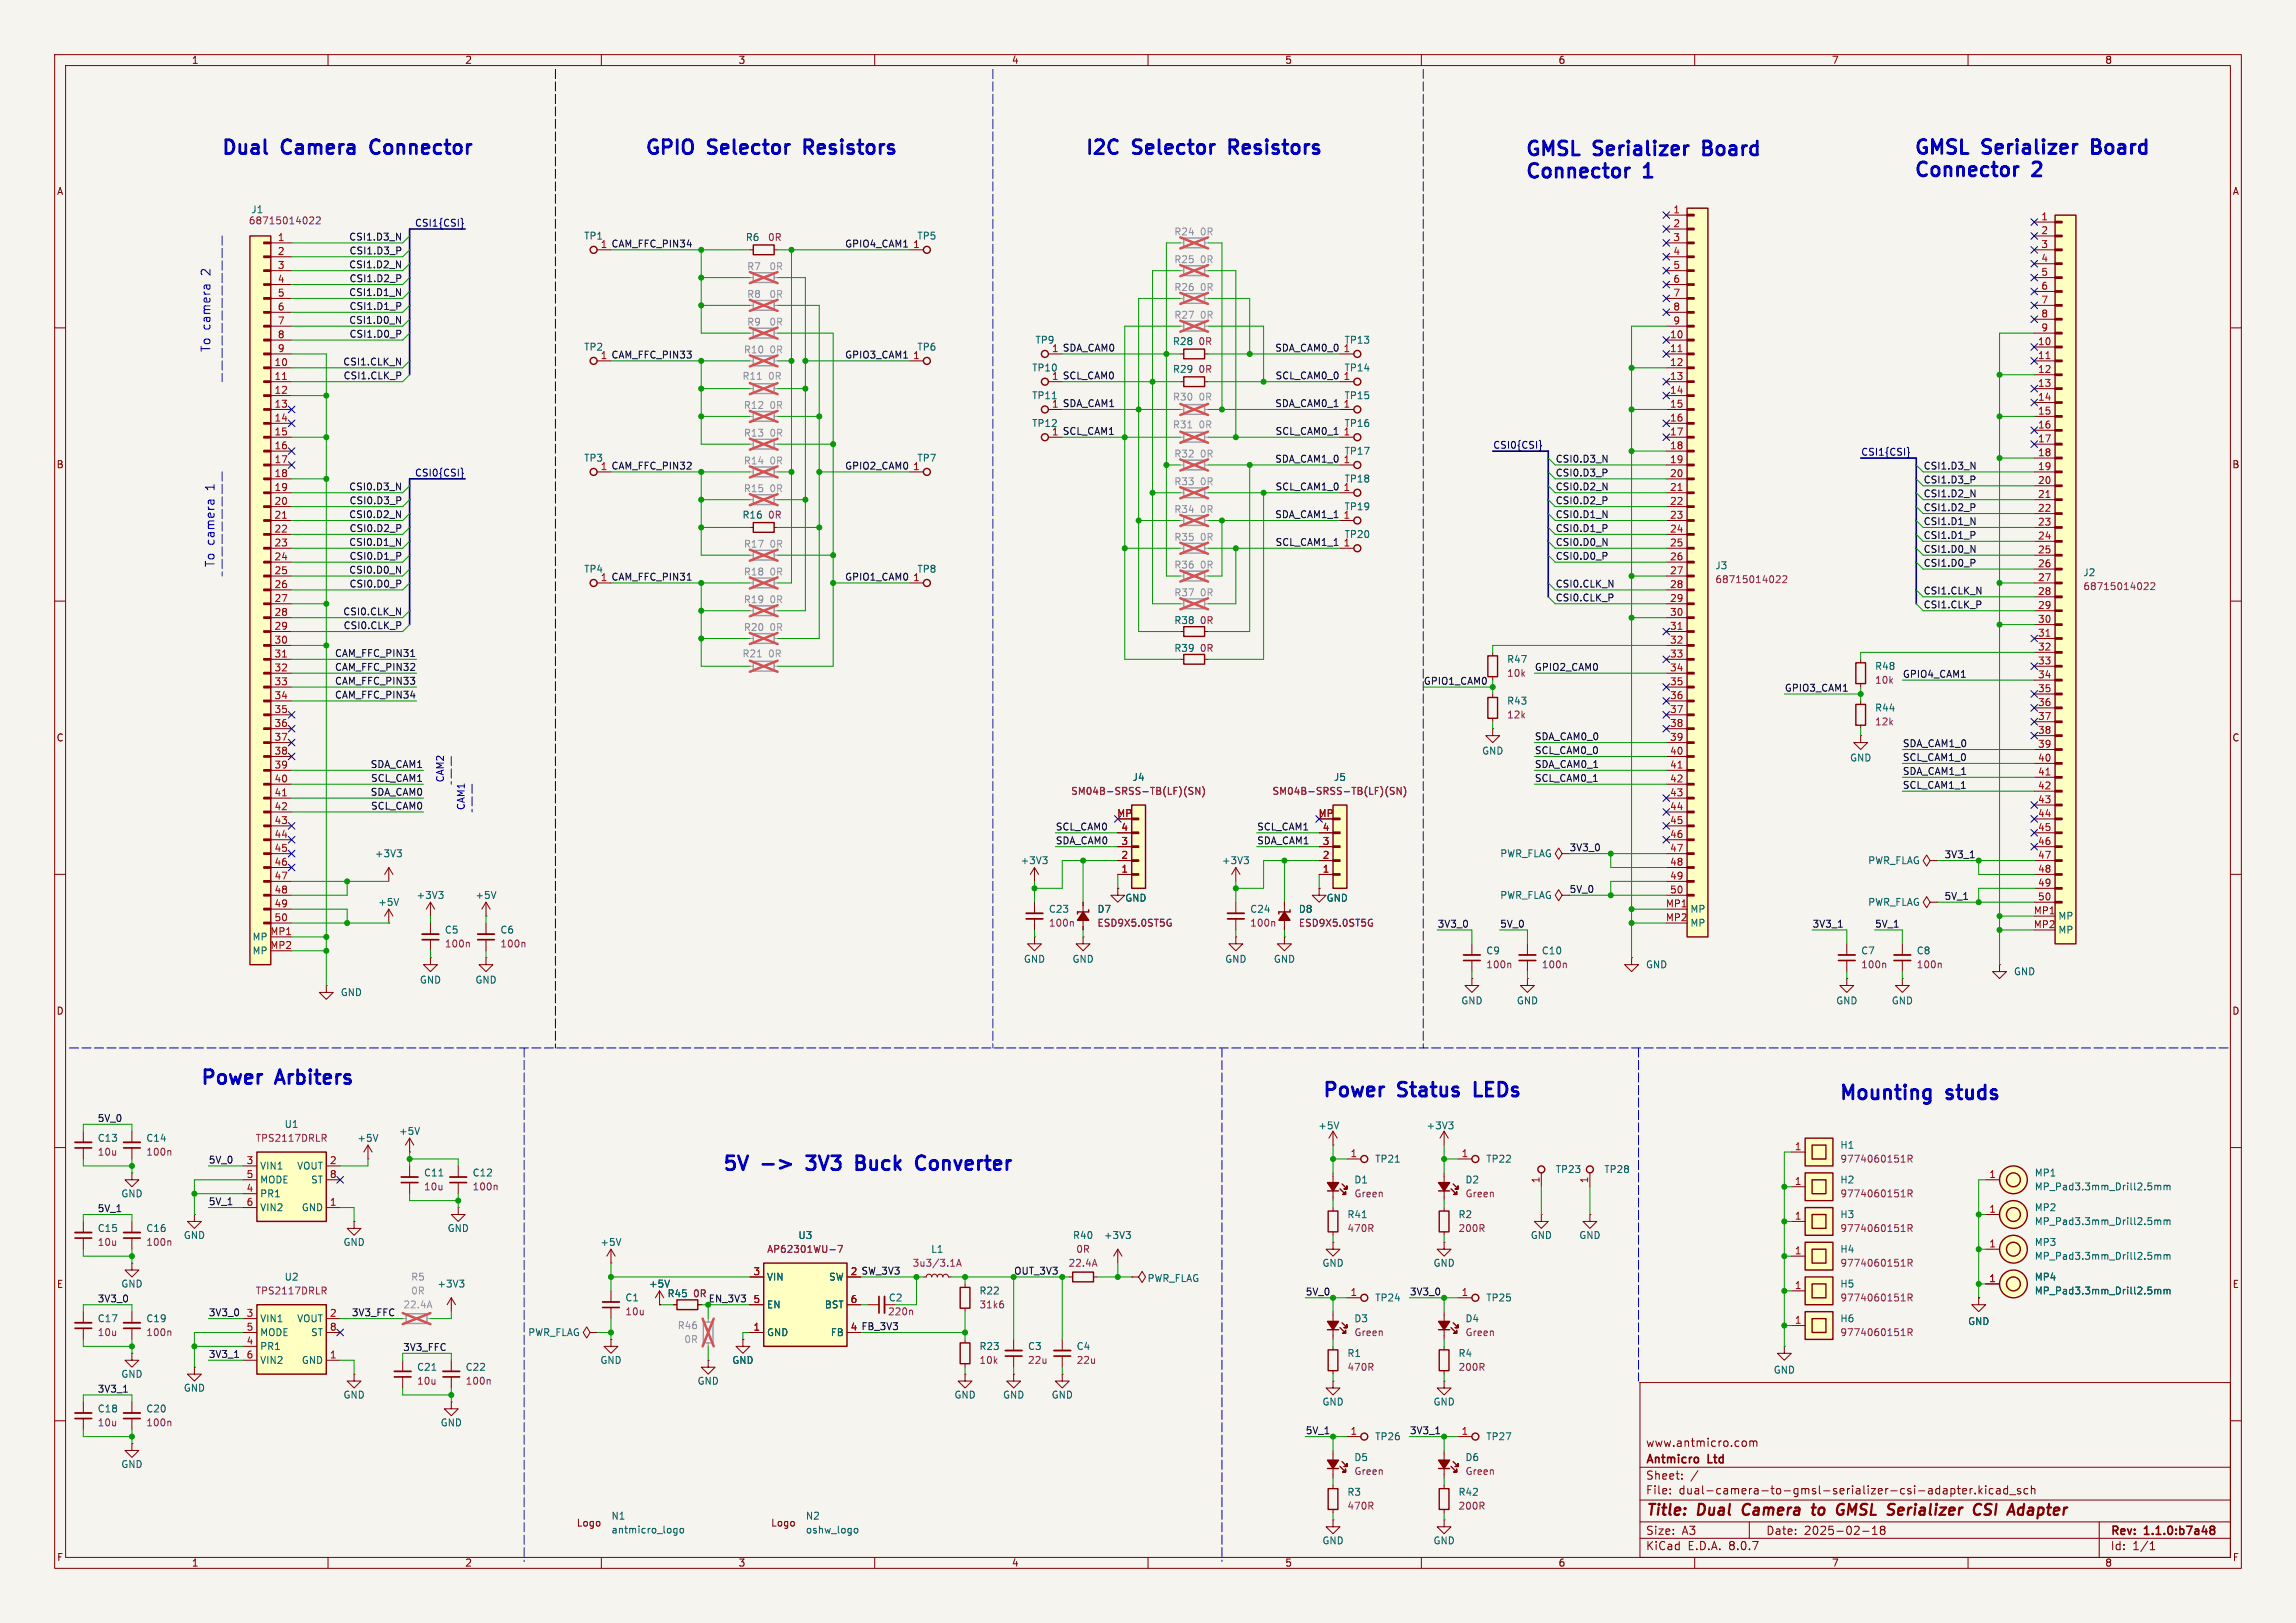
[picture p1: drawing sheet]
<svg xmlns="http://www.w3.org/2000/svg" width="420mm" height="297mm" viewBox="0 0 420 297" stroke-linecap="round" stroke-linejoin="round" font-family="sans-serif">
<defs><g id="words">
<g font-size="3.5" fill="#0000c2">
<text x="40.4" y="28.5">Dual</text>
<text x="51.8" y="28.5">Camera</text>
<text x="69" y="28.5">Connector</text>
<text x="117.9" y="28.5">GPIO</text>
<text x="129.8" y="28.5">Selector</text>
<text x="148.3" y="28.5">Resistors</text>
<text x="198.4" y="28.5">I2C</text>
<text x="207.5" y="28.5">Selector</text>
<text x="226" y="28.5">Resistors</text>
<text x="278.9" y="28.7">GMSL</text>
<text x="291.8" y="28.7">Serializer</text>
<text x="312.7" y="28.7">Board</text>
<text x="350" y="28.4">GMSL</text>
<text x="362.9" y="28.4">Serializer</text>
<text x="383.9" y="28.4">Board</text>
<text x="278.9" y="32.8">Connector</text>
<text x="301" y="32.8">1</text>
<text x="350" y="32.5">Connector</text>
<text x="372.1" y="32.5">2</text>
<text x="36.6" y="198.6">Power</text>
<text x="50.8" y="198.6">Arbiters</text>
<text x="241.8" y="200.9">Power</text>
<text x="256" y="200.9">Status</text>
<text x="270.9" y="200.9">LEDs</text>
<text x="336.3" y="201.4">Mounting</text>
<text x="356.3" y="201.4">studs</text>
<text x="132.1" y="214.4">5V</text>
<text x="148.9" y="214.4">3V3</text>
<text x="158.8" y="214.4">Buck</text>
<text x="170.9" y="214.4">Converter</text>
</g>
<g font-size="2.8" fill="#840000">
<text x="301" y="277.9">Title:</text>
<text x="310.6" y="277.9">Dual</text>
<text x="319.6" y="277.9">Camera</text>
<text x="333.2" y="277.9">to</text>
<text x="338.5" y="277.9">GMSL</text>
<text x="348.6" y="277.9">Serializer</text>
<text x="365.1" y="277.9">CSI</text>
<text x="372.3" y="277.9">Adapter</text>
</g>
<g font-size="2.2" fill="#0000c2">
<text x="38.6" y="50.4" transform="rotate(-90 38.6 50.4)">2</text>
<text x="38.6" y="64.5" transform="rotate(-90 38.6 64.5)">To camera</text>
<text x="39.4" y="89.7" transform="rotate(-90 39.4 89.7)">1</text>
<text x="39.4" y="103.9" transform="rotate(-90 39.4 103.9)">To camera</text>
</g>
<g font-size="2.1" fill="#840000">
<text x="301" y="268.2">Antmicro</text>
<text x="301" y="265">www.antmicro.com</text>
<text x="312.5" y="268.2">Ltd</text>
<text x="301" y="273.7">File:</text>
<text x="301" y="271">Sheet:</text>
<text x="307.1" y="273.7">dual-camera-to-gmsl-serializer-csi-adapter.kicad_sch</text>
<text x="301" y="281.1">Size:</text>
<text x="307.6" y="281.1">A3</text>
<text x="323" y="281.1">Date:</text>
<text x="330" y="281.1">2025-02-18</text>
<text x="386" y="281.3">Rev:</text>
<text x="392.4" y="281.3">1.1.0:b7a48</text>
<text x="301" y="283.9">KiCad</text>
<text x="308.7" y="283.9">E.D.A.</text>
<text x="316.3" y="283.9">8.0.7</text>
<text x="386" y="283.9">Id:</text>
<text x="390.1" y="283.9">1/1</text>
</g>
<g font-size="1.8" fill="#840000">
<text x="35" y="11.9">1</text>
<text x="85" y="11.9">2</text>
<text x="135" y="11.9">3</text>
<text x="185" y="11.9">4</text>
<text x="235" y="11.9">5</text>
<text x="285" y="11.9">6</text>
<text x="335" y="11.9">7</text>
<text x="385" y="11.9">8</text>
<text x="10.3" y="35.9">A</text>
<text x="408.3" y="35.9">A</text>
<text x="10.3" y="85.9">B</text>
<text x="408.2" y="85.9">B</text>
<text x="10.3" y="135.9">C</text>
<text x="408.2" y="135.9">C</text>
<text x="10.3" y="185.9">D</text>
<text x="408.2" y="185.9">D</text>
<text x="155.5" y="233.4">2 SW_3V3</text>
<text x="10.3" y="235.9">E</text>
<text x="408.3" y="235.9">E</text>
<text x="155.5" y="243.6">4 FB_3V3</text>
<text x="105.4" y="279.5">Logo</text>
<text x="141" y="279.5">Logo</text>
<text x="10.3" y="285.9">F</text>
<text x="35" y="286.9">1</text>
<text x="85" y="286.9">2</text>
<text x="135" y="286.9">3</text>
<text x="185" y="286.9">4</text>
<text x="235" y="286.9">5</text>
<text x="285" y="286.9">6</text>
<text x="335" y="286.9">7</text>
<text x="385" y="286.9">8</text>
<text x="408.3" y="285.9">F</text>
</g>
<g font-size="1.8" fill="#840084">
<text x="45.4" y="41.2">68715014022</text>
<text x="45.9" y="39.2">J1</text>
<text x="140.4" y="44.3">0R</text>
<text x="219.1" y="63.3">0R</text>
<text x="219.1" y="68.4">0R</text>
<text x="140.4" y="95.1">0R</text>
<text x="313.7" y="106.9">68715014022</text>
<text x="381" y="108.2">68715014022</text>
<text x="219.4" y="114.4">0R</text>
<text x="219.4" y="119.5">0R</text>
<text x="275.6" y="124.1">10k</text>
<text x="342.9" y="125.3">10k</text>
<text x="275.6" y="131.7">12k</text>
<text x="342.9" y="132.9">12k</text>
<text x="195.8" y="145.6">SM04B-SRSS-TB(LF)(SN)</text>
<text x="232.7" y="145.6">SM04B-SRSS-TB(LF)(SN)</text>
<text x="81.3" y="173.6">100n</text>
<text x="91.4" y="173.6">100n</text>
<text x="191.8" y="169.8">100n</text>
<text x="200.7" y="169.8">ESD9X5.0ST5G</text>
<text x="228.6" y="169.8">100n</text>
<text x="237.5" y="169.8">ESD9X5.0ST5G</text>
<text x="271.8" y="177.4">100n</text>
<text x="281.9" y="177.4">100n</text>
<text x="340.4" y="177.4">100n</text>
<text x="350.5" y="177.4">100n</text>
<text x="46.7" y="209.1">TPS2117DRLR</text>
<text x="17.8" y="211.7">10u</text>
<text x="26.7" y="211.7">100n</text>
<text x="336.5" y="212.9">9774060151R</text>
<text x="77.5" y="218">10u</text>
<text x="86.4" y="218">100n</text>
<text x="247.7" y="219.3">Green</text>
<text x="268" y="219.3">Green</text>
<text x="336.5" y="219.3">9774060151R</text>
<text x="246.4" y="225.6">470R</text>
<text x="266.7" y="225.6">200R</text>
<text x="336.5" y="225.6">9774060151R</text>
<text x="17.8" y="228.2">10u</text>
<text x="26.7" y="228.2">100n</text>
<text x="140.2" y="229.5">AP62301WU-7</text>
<text x="166.8" y="232">3u3/3.1A</text>
<text x="195.4" y="232">22.4A</text>
<text x="196.8" y="229.5">0R</text>
<text x="336.5" y="232">9774060151R</text>
<text x="46.7" y="237.1">TPS2117DRLR</text>
<text x="126.7" y="237.6">0R</text>
<text x="179.1" y="239.6">31k6</text>
<text x="336.5" y="238.3">9774060151R</text>
<text x="17.8" y="244.7">10u</text>
<text x="26.7" y="244.7">100n</text>
<text x="114.3" y="240.9">10u</text>
<text x="162.4" y="240.9">220n</text>
<text x="247.7" y="244.7">Green</text>
<text x="268" y="244.7">Green</text>
<text x="336.5" y="244.7">9774060151R</text>
<text x="179.1" y="249.8">10k</text>
<text x="188" y="249.8">22u</text>
<text x="196.8" y="249.8">22u</text>
<text x="246.4" y="251">470R</text>
<text x="266.7" y="251">200R</text>
<text x="76.2" y="253.6">10u</text>
<text x="85.1" y="253.6">100n</text>
<text x="17.8" y="261.2">10u</text>
<text x="26.7" y="261.2">100n</text>
<text x="247.7" y="270.1">Green</text>
<text x="268" y="270.1">Green</text>
<text x="246.4" y="276.4">470R</text>
<text x="266.7" y="276.4">200R</text>
</g>
<g font-size="1.8" fill="#000084">
<text x="75.8" y="41.6">CSI1{CSI}</text>
<text x="273" y="82.2">CSI0{CSI}</text>
<text x="340.4" y="83.5">CSI1{CSI}</text>
<text x="75.8" y="87.3">CSI0{CSI}</text>
</g>
<g font-size="1.8" fill="#a90000">
<text x="306" y="39.1">1</text>
<text x="306" y="41.7">2</text>
<text x="373.3" y="40.4">1</text>
<text x="50.7" y="44.2">1</text>
<text x="50.7" y="46.7">2</text>
<text x="166.9" y="45.5">1</text>
<text x="306" y="44.2">3</text>
<text x="306" y="46.7">4</text>
<text x="373.3" y="42.9">2</text>
<text x="373.3" y="45.5">3</text>
<text x="50.7" y="49.3">3</text>
<text x="50.7" y="51.8">4</text>
<text x="306" y="49.3">5</text>
<text x="306" y="51.8">6</text>
<text x="373.3" y="48">4</text>
<text x="373.3" y="50.5">5</text>
<text x="373.3" y="53.1">6</text>
<text x="50.7" y="54.4">5</text>
<text x="50.7" y="56.9">6</text>
<text x="50.7" y="59.4">7</text>
<text x="306" y="54.4">7</text>
<text x="306" y="56.9">8</text>
<text x="306" y="59.4">9</text>
<text x="373.3" y="55.6">7</text>
<text x="373.3" y="58.2">8</text>
<text x="50.7" y="62">8</text>
<text x="50.7" y="64.5">9</text>
<text x="166.9" y="65.8">1</text>
<text x="245.7" y="64.5">1</text>
<text x="305.4" y="62">10</text>
<text x="305.4" y="64.5">11</text>
<text x="372.7" y="63.2">10</text>
<text x="372.7" y="65.8">11</text>
<text x="373.3" y="60.7">9</text>
<text x="50.1" y="67.1">10</text>
<text x="50.1" y="69.6">11</text>
<text x="245.7" y="69.6">1</text>
<text x="305.4" y="67.1">12</text>
<text x="305.4" y="69.6">13</text>
<text x="372.7" y="68.3">12</text>
<text x="372.7" y="70.9">13</text>
<text x="50.1" y="72.1">12</text>
<text x="50.1" y="74.7">13</text>
<text x="50.1" y="77.2">14</text>
<text x="245.7" y="74.7">1</text>
<text x="305.4" y="72.1">14</text>
<text x="305.4" y="74.7">15</text>
<text x="305.4" y="77.2">16</text>
<text x="372.7" y="73.4">14</text>
<text x="372.7" y="75.9">15</text>
<text x="50.1" y="79.8">15</text>
<text x="50.1" y="82.3">16</text>
<text x="245.7" y="79.8">1</text>
<text x="305.4" y="79.8">17</text>
<text x="305.4" y="82.3">18</text>
<text x="372.7" y="78.5">16</text>
<text x="372.7" y="81">17</text>
<text x="372.7" y="83.6">18</text>
<text x="50.1" y="84.8">17</text>
<text x="50.1" y="87.4">18</text>
<text x="50.1" y="89.9">19</text>
<text x="166.9" y="86.1">1</text>
<text x="245.7" y="84.8">1</text>
<text x="245.7" y="89.9">1</text>
<text x="305.4" y="84.8">19</text>
<text x="305.4" y="87.4">20</text>
<text x="305.4" y="89.9">21</text>
<text x="372.7" y="86.1">19</text>
<text x="372.7" y="88.6">20</text>
<text x="50.1" y="92.5">20</text>
<text x="50.1" y="95">21</text>
<text x="245.7" y="95">1</text>
<text x="305.4" y="92.5">22</text>
<text x="305.4" y="95">23</text>
<text x="372.7" y="91.2">21</text>
<text x="372.7" y="93.7">22</text>
<text x="50.1" y="97.5">22</text>
<text x="50.1" y="100.1">23</text>
<text x="245.7" y="100.1">1</text>
<text x="305.4" y="97.5">24</text>
<text x="305.4" y="100.1">25</text>
<text x="372.7" y="96.3">23</text>
<text x="372.7" y="98.8">24</text>
<text x="372.7" y="101.3">25</text>
<text x="50.1" y="102.6">24</text>
<text x="50.1" y="105.2">25</text>
<text x="50.1" y="107.7">26</text>
<text x="166.9" y="106.4">1</text>
<text x="305.4" y="102.6">26</text>
<text x="305.4" y="105.2">27</text>
<text x="305.4" y="107.7">28</text>
<text x="372.7" y="103.9">26</text>
<text x="372.7" y="106.4">27</text>
<text x="50.1" y="110.2">27</text>
<text x="50.1" y="112.8">28</text>
<text x="305.4" y="110.2">29</text>
<text x="305.4" y="112.8">30</text>
<text x="372.7" y="109">28</text>
<text x="372.7" y="111.5">29</text>
<text x="50.1" y="115.3">29</text>
<text x="50.1" y="117.9">30</text>
<text x="305.4" y="115.3">31</text>
<text x="305.4" y="117.9">32</text>
<text x="372.7" y="114">30</text>
<text x="372.7" y="116.6">31</text>
<text x="372.7" y="119.1">32</text>
<text x="50.1" y="120.4">31</text>
<text x="50.1" y="122.9">32</text>
<text x="50.1" y="125.5">33</text>
<text x="305.4" y="120.4">33</text>
<text x="305.4" y="122.9">34</text>
<text x="305.4" y="125.5">35</text>
<text x="372.7" y="121.7">33</text>
<text x="372.7" y="124.2">34</text>
<text x="50.1" y="128">34</text>
<text x="50.1" y="130.6">35</text>
<text x="305.4" y="128">36</text>
<text x="305.4" y="130.6">37</text>
<text x="372.7" y="126.7">35</text>
<text x="372.7" y="129.3">36</text>
<text x="372.7" y="131.8">37</text>
<text x="50.1" y="133.1">36</text>
<text x="50.1" y="135.6">37</text>
<text x="305.4" y="133.1">38</text>
<text x="305.4" y="135.6">39</text>
<text x="372.7" y="134.4">38</text>
<text x="372.7" y="136.9">39</text>
<text x="50.1" y="138.2">38</text>
<text x="50.1" y="140.7">39</text>
<text x="50.1" y="143.3">40</text>
<text x="305.4" y="138.2">40</text>
<text x="305.4" y="140.7">41</text>
<text x="305.4" y="143.3">42</text>
<text x="372.7" y="139.4">40</text>
<text x="372.7" y="142">41</text>
<text x="50.1" y="145.8">41</text>
<text x="50.1" y="148.3">42</text>
<text x="204.3" y="149.6">MP</text>
<text x="241.1" y="149.6">MP</text>
<text x="305.4" y="145.8">43</text>
<text x="305.4" y="148.3">44</text>
<text x="372.7" y="144.5">42</text>
<text x="372.7" y="147.1">43</text>
<text x="372.7" y="149.6">44</text>
<text x="50.1" y="150.9">43</text>
<text x="50.1" y="153.4">44</text>
<text x="50.1" y="156">45</text>
<text x="205" y="154.7">3</text>
<text x="205" y="152.1">4</text>
<text x="241.9" y="154.7">3</text>
<text x="241.9" y="152.1">4</text>
<text x="305.4" y="150.9">45</text>
<text x="305.4" y="153.4">46</text>
<text x="305.4" y="156">47</text>
<text x="372.7" y="152.1">45</text>
<text x="372.7" y="154.7">46</text>
<text x="50.1" y="158.5">46</text>
<text x="50.1" y="161">47</text>
<text x="205" y="159.8">1</text>
<text x="205" y="157.2">2</text>
<text x="241.9" y="159.8">1</text>
<text x="241.9" y="157.2">2</text>
<text x="305.4" y="158.5">48</text>
<text x="305.4" y="161">49</text>
<text x="372.7" y="157.2">47</text>
<text x="372.7" y="159.8">48</text>
<text x="50.1" y="163.6">48</text>
<text x="50.1" y="166.1">49</text>
<text x="304.6" y="166.1">MP1</text>
<text x="305.4" y="163.6">50</text>
<text x="371.9" y="167.4">MP1</text>
<text x="372.7" y="162.3">49</text>
<text x="372.7" y="164.8">50</text>
<text x="49.4" y="171.2">MP1</text>
<text x="49.4" y="173.7">MP2</text>
<text x="50.1" y="168.7">50</text>
<text x="304.6" y="168.7">MP2</text>
<text x="371.9" y="169.9">MP2</text>
<text x="45" y="213.1">3</text>
<text x="45" y="215.6">5</text>
<text x="60.3" y="213.1">2</text>
<text x="60.3" y="215.6">8</text>
<text x="246.9" y="211.8">1</text>
<text x="267.3" y="211.8">1</text>
<text x="328.2" y="210.6">1</text>
<text x="363.8" y="215.6">1</text>
<text x="45" y="218.2">4</text>
<text x="45" y="220.7">6</text>
<text x="60.3" y="220.7">1</text>
<text x="281.7" y="216.6" transform="rotate(-90 281.7 216.6)">1</text>
<text x="290.6" y="216.6" transform="rotate(-90 290.6 216.6)">1</text>
<text x="328.2" y="216.9">1</text>
<text x="363.8" y="222">1</text>
<text x="328.2" y="223.3">1</text>
<text x="137.7" y="233.4">3</text>
<text x="155.5" y="233.4">2</text>
<text x="328.2" y="229.6">1</text>
<text x="363.8" y="228.3">1</text>
<text x="137.7" y="238.5">5</text>
<text x="155.5" y="238.5">6</text>
<text x="246.9" y="237.2">1</text>
<text x="267.3" y="237.2">1</text>
<text x="328.2" y="236">1</text>
<text x="363.8" y="234.7">1</text>
<text x="45" y="241">3</text>
<text x="45" y="243.6">5</text>
<text x="60.3" y="241">2</text>
<text x="60.3" y="243.6">8</text>
<text x="137.7" y="243.6">1</text>
<text x="155.5" y="243.6">4</text>
<text x="328.2" y="242.3">1</text>
<text x="45" y="246.1">4</text>
<text x="45" y="248.7">6</text>
<text x="60.3" y="248.7">1</text>
<text x="246.9" y="262.6">1</text>
<text x="267.3" y="262.6">1</text>
</g>
<g font-size="1.8" fill="#0f0f0f">
<text x="63.8" y="44.1">CSI1.D3_N</text>
<text x="63.8" y="46.6">CSI1.D3_P</text>
<text x="109.8" y="45.5">1 CAM_FFC_PIN34</text>
<text x="154.5" y="45.4">GPIO4_CAM1</text>
<text x="63.8" y="49.2">CSI1.D2_N</text>
<text x="63.8" y="51.7">CSI1.D2_P</text>
<text x="63.8" y="54.3">CSI1.D1_N</text>
<text x="63.8" y="59.3">CSI1.D0_N</text>
<text x="63.8" y="56.8">CSI1.D1_P</text>
<text x="63.8" y="61.9">CSI1.D0_P</text>
<text x="109.8" y="65.8">1 CAM_FFC_PIN33</text>
<text x="154.5" y="65.7">GPIO3_CAM1</text>
<text x="192.3" y="64.5">1 SDA_CAM0</text>
<text x="233.2" y="64.4">SDA_CAM0_0</text>
<text x="62.7" y="67">CSI1.CLK_N</text>
<text x="62.8" y="69.5">CSI1.CLK_P</text>
<text x="192.3" y="69.6">1 SCL_CAM0</text>
<text x="233.2" y="69.5">SCL_CAM0_0</text>
<text x="192.3" y="74.7">1 SDA_CAM1</text>
<text x="233.2" y="74.6">SDA_CAM0_1</text>
<text x="192.3" y="79.8">1 SCL_CAM1</text>
<text x="233.2" y="79.7">SCL_CAM0_1</text>
<text x="63.8" y="89.8">CSI0.D3_N</text>
<text x="109.8" y="86.1">1 CAM_FFC_PIN32</text>
<text x="154.5" y="86">GPIO2_CAM0</text>
<text x="233.2" y="84.7">SDA_CAM1_0</text>
<text x="233.2" y="89.8">SCL_CAM1_0</text>
<text x="284.5" y="89.8">CSI0.D2_N</text>
<text x="284.5" y="87.3">CSI0.D3_P</text>
<text x="284.5" y="84.7">CSI0.D3_N</text>
<text x="351.8" y="86">CSI1.D3_N</text>
<text x="351.8" y="88.6">CSI1.D3_P</text>
<text x="63.8" y="94.9">CSI0.D2_N</text>
<text x="63.8" y="92.4">CSI0.D3_P</text>
<text x="233.2" y="94.9">SDA_CAM1_1</text>
<text x="284.5" y="94.9">CSI0.D1_N</text>
<text x="284.5" y="92.4">CSI0.D2_P</text>
<text x="351.8" y="93.6">CSI1.D2_P</text>
<text x="351.8" y="91.1">CSI1.D2_N</text>
<text x="63.8" y="100">CSI0.D1_N</text>
<text x="63.8" y="97.4">CSI0.D2_P</text>
<text x="233.2" y="100">SCL_CAM1_1</text>
<text x="284.5" y="100">CSI0.D0_N</text>
<text x="284.5" y="97.4">CSI0.D1_P</text>
<text x="351.8" y="96.2">CSI1.D1_N</text>
<text x="351.8" y="101.3">CSI1.D0_N</text>
<text x="351.8" y="98.7">CSI1.D1_P</text>
<text x="63.8" y="105.1">CSI0.D0_N</text>
<text x="63.8" y="107.6">CSI0.D0_P</text>
<text x="63.8" y="102.5">CSI0.D1_P</text>
<text x="109.8" y="106.4">1 CAM_FFC_PIN31</text>
<text x="154.5" y="106.3">GPIO1_CAM0</text>
<text x="284.5" y="107.6">CSI0.CLK_N</text>
<text x="284.5" y="102.5">CSI0.D0_P</text>
<text x="351.8" y="103.8">CSI1.D0_P</text>
<text x="62.7" y="112.7">CSI0.CLK_N</text>
<text x="284.5" y="110.1">CSI0.CLK_P</text>
<text x="351.8" y="108.9">CSI1.CLK_N</text>
<text x="351.8" y="111.4">CSI1.CLK_P</text>
<text x="62.8" y="115.2">CSI0.CLK_P</text>
<text x="61.2" y="125.4">CAM_FFC_PIN33</text>
<text x="61.2" y="122.8">CAM_FFC_PIN32</text>
<text x="61.2" y="120.3">CAM_FFC_PIN31</text>
<text x="260.3" y="125.4">GPIO1_CAM0</text>
<text x="280.7" y="122.8">GPIO2_CAM0</text>
<text x="348" y="124.1">GPIO4_CAM1</text>
<text x="61.2" y="127.9">CAM_FFC_PIN34</text>
<text x="326.4" y="126.7">GPIO3_CAM1</text>
<text x="280.7" y="135.5">SDA_CAM0_0</text>
<text x="348" y="136.8">SDA_CAM1_0</text>
<text x="67.7" y="140.6">SDA_CAM1</text>
<text x="67.8" y="143.2">SCL_CAM1</text>
<text x="280.7" y="140.6">SDA_CAM0_1</text>
<text x="280.7" y="138.1">SCL_CAM0_0</text>
<text x="280.7" y="143.2">SCL_CAM0_1</text>
<text x="348" y="139.4">SCL_CAM1_0</text>
<text x="348" y="141.9">SDA_CAM1_1</text>
<text x="67.7" y="145.7">SDA_CAM0</text>
<text x="67.8" y="148.2">SCL_CAM0</text>
<text x="348" y="144.4">SCL_CAM1_1</text>
<text x="193" y="154.6">SDA_CAM0</text>
<text x="193" y="152.1">SCL_CAM0</text>
<text x="229.9" y="154.6">SDA_CAM1</text>
<text x="229.9" y="152.1">SCL_CAM1</text>
<text x="287" y="155.9">3V3_0</text>
<text x="355.6" y="157.1">3V3_1</text>
<text x="287" y="163.5">5V_0</text>
<text x="355.6" y="164.8">5V_1</text>
<text x="262.9" y="169.8">3V3_0</text>
<text x="274.3" y="169.8">5V_0</text>
<text x="331.5" y="169.8">3V3_1</text>
<text x="342.9" y="169.8">5V_1</text>
<text x="17.8" y="205.4">5V_0</text>
<text x="38.1" y="213">5V_0</text>
<text x="17.8" y="221.9">5V_1</text>
<text x="38.1" y="220.6">5V_1</text>
<text x="17.8" y="238.4">3V3_0</text>
<text x="238.8" y="237.1">5V_0</text>
<text x="257.8" y="237.1">3V3_0</text>
<text x="38.1" y="241">3V3_0</text>
<text x="64.3" y="241">3V3_FFC</text>
<text x="38.1" y="248.6">3V3_1</text>
<text x="73.7" y="247.3">3V3_FFC</text>
<text x="17.8" y="254.9">3V3_1</text>
<text x="238.8" y="262.5">5V_1</text>
<text x="257.8" y="262.5">3V3_1</text>
</g>
<g font-size="1.8" fill="#006464">
<text x="106.8" y="44">TP1</text>
<text x="136.3" y="44.3">R6</text>
<text x="167.7" y="44">TP5</text>
<text x="106.8" y="64.4">TP2</text>
<text x="167.7" y="64.4">TP6</text>
<text x="189.3" y="63.1">TP9</text>
<text x="214.5" y="63.3">R28</text>
<text x="245.9" y="63.1">TP13</text>
<text x="188.7" y="68.2">TP10</text>
<text x="214.5" y="68.4">R29</text>
<text x="245.9" y="68.2">TP14</text>
<text x="188.7" y="73.3">TP11</text>
<text x="245.9" y="73.3">TP15</text>
<text x="188.7" y="78.3">TP12</text>
<text x="245.9" y="78.3">TP16</text>
<text x="245.9" y="83.4">TP17</text>
<text x="106.8" y="84.7">TP3</text>
<text x="167.7" y="84.7">TP7</text>
<text x="245.9" y="88.5">TP18</text>
<text x="135.7" y="95.1">R16</text>
<text x="245.9" y="93.6">TP19</text>
<text x="245.9" y="98.7">TP20</text>
<text x="106.8" y="105">TP4</text>
<text x="167.7" y="105">TP8</text>
<text x="313.7" y="104.4">J3</text>
<text x="381" y="105.6">J2</text>
<text x="214.7" y="114.4">R38</text>
<text x="214.7" y="119.5">R39</text>
<text x="275.6" y="121.5">R47</text>
<text x="342.9" y="122.8">R48</text>
<text x="275.6" y="129.1">R43</text>
<text x="342.9" y="130.4">R44</text>
<text x="207.1" y="143.1">J4</text>
<text x="243.9" y="143.1">J5</text>
<text x="271" y="138.3">GND</text>
<text x="338.3" y="139.5">GND</text>
<text x="68.5" y="157.1">+3V3</text>
<text x="186.6" y="158.3">+3V3</text>
<text x="223.4" y="158.3">+3V3</text>
<text x="274.3" y="157.1">PWR_FLAG</text>
<text x="341.6" y="158.3">PWR_FLAG</text>
<text x="69.1" y="166">+5V</text>
<text x="76.1" y="164.7">+3V3</text>
<text x="86.9" y="164.7">+5V</text>
<text x="191.8" y="167.2">C23</text>
<text x="200.7" y="167.2">D7</text>
<text x="205.7" y="165.2">GND</text>
<text x="228.6" y="167.2">C24</text>
<text x="237.5" y="167.2">D8</text>
<text x="242.6" y="165.2">GND</text>
<text x="274.3" y="164.7">PWR_FLAG</text>
<text x="309.1" y="167.2">MP</text>
<text x="341.6" y="166">PWR_FLAG</text>
<text x="46.1" y="172.3">MP</text>
<text x="81.3" y="171">C5</text>
<text x="91.4" y="171">C6</text>
<text x="309.1" y="169.8">MP</text>
<text x="376.4" y="168.5">MP</text>
<text x="376.4" y="171">MP</text>
<text x="46.1" y="174.9">MP</text>
<text x="187.2" y="176.4">GND</text>
<text x="196.1" y="176.4">GND</text>
<text x="224" y="176.4">GND</text>
<text x="232.9" y="176.4">GND</text>
<text x="271.8" y="174.8">C9</text>
<text x="281.9" y="174.8">C10</text>
<text x="301" y="177.4">GND</text>
<text x="340.4" y="174.8">C7</text>
<text x="350.5" y="174.8">C8</text>
<text x="368.3" y="178.7">GND</text>
<text x="62.2" y="182.5">GND</text>
<text x="76.7" y="180.2">GND</text>
<text x="86.9" y="180.2">GND</text>
<text x="267.2" y="184">GND</text>
<text x="277.4" y="184">GND</text>
<text x="335.8" y="184">GND</text>
<text x="345.9" y="184">GND</text>
<text x="17.8" y="209.1">C13</text>
<text x="26.7" y="209.1">C14</text>
<text x="52" y="206.6">U1</text>
<text x="65.3" y="209.1">+5V</text>
<text x="72.9" y="207.9">+5V</text>
<text x="241" y="206.9">+5V</text>
<text x="260.9" y="206.9">+3V3</text>
<text x="47.5" y="214.2">VIN1</text>
<text x="54.3" y="214.2">VOUT</text>
<text x="77.5" y="215.5">C11</text>
<text x="86.4" y="215.5">C12</text>
<text x="251.5" y="212.9">TP21</text>
<text x="271.8" y="212.9">TP22</text>
<text x="284.5" y="214.9">TP23</text>
<text x="293.4" y="214.9">TP28</text>
<text x="336.5" y="210.4">H1</text>
<text x="372.1" y="215.5">MP1</text>
<text x="22.1" y="219.3">GND</text>
<text x="47.5" y="219.3">PR1</text>
<text x="47.5" y="216.8">MODE</text>
<text x="47.5" y="221.8">VIN2</text>
<text x="55.1" y="221.8">GND</text>
<text x="56.8" y="216.8">ST</text>
<text x="247.6" y="216.8">D1</text>
<text x="268" y="216.8">D2</text>
<text x="336.5" y="216.8">H2</text>
<text x="372.1" y="221.8">MP2</text>
<text x="372.1" y="218">MP_Pad3.3mm_Drill2.5mm</text>
<text x="17.8" y="225.6">C15</text>
<text x="26.7" y="225.6">C16</text>
<text x="33.5" y="226.9">GND</text>
<text x="81.8" y="225.6">GND</text>
<text x="146" y="226.9">U3</text>
<text x="196.2" y="226.9">R40</text>
<text x="201.8" y="226.9">+3V3</text>
<text x="246.4" y="223.1">R41</text>
<text x="266.7" y="223.1">R2</text>
<text x="279.9" y="226.9">GND</text>
<text x="288.8" y="226.9">GND</text>
<text x="336.5" y="223.1">H3</text>
<text x="372.1" y="224.4">MP_Pad3.3mm_Drill2.5mm</text>
<text x="62.7" y="228.2">GND</text>
<text x="109.7" y="228.2">+5V</text>
<text x="170.2" y="229.5">L1</text>
<text x="241.8" y="232">GND</text>
<text x="262.1" y="232">GND</text>
<text x="336.5" y="229.5">H4</text>
<text x="372.1" y="228.2">MP3</text>
<text x="372.1" y="230.7">MP_Pad3.3mm_Drill2.5mm</text>
<text x="22.1" y="235.8">GND</text>
<text x="52" y="234.5">U2</text>
<text x="79.9" y="235.8">+3V3</text>
<text x="114.3" y="238.3">C1</text>
<text x="118.6" y="235.8">+5V</text>
<text x="122" y="237.6">R45</text>
<text x="140.2" y="234.5">VIN</text>
<text x="140.2" y="239.6">EN</text>
<text x="150.8" y="239.6">BST</text>
<text x="151.6" y="234.5">SW</text>
<text x="162.5" y="238.3">C2</text>
<text x="179.1" y="237.1">R22</text>
<text x="209.8" y="234.8">PWR_FLAG</text>
<text x="251.5" y="238.3">TP24</text>
<text x="271.8" y="238.3">TP25</text>
<text x="336.5" y="235.8">H5</text>
<text x="372.1" y="234.5">MP4</text>
<text x="372.1" y="237.1">MP_Pad3.3mm_Drill2.5mm</text>
<text x="17.8" y="242.2">C17</text>
<text x="26.7" y="242.2">C19</text>
<text x="47.5" y="242.2">VIN1</text>
<text x="47.5" y="244.7">MODE</text>
<text x="54.3" y="242.2">VOUT</text>
<text x="56.8" y="244.7">ST</text>
<text x="96.5" y="244.7">PWR_FLAG</text>
<text x="140.2" y="244.7">GND</text>
<text x="151.9" y="244.7">FB</text>
<text x="247.6" y="242.2">D3</text>
<text x="268" y="242.2">D4</text>
<text x="336.5" y="242.2">H6</text>
<text x="359.9" y="242.7">GND</text>
<text x="47.5" y="247.2">PR1</text>
<text x="47.5" y="249.8">VIN2</text>
<text x="55.1" y="249.8">GND</text>
<text x="76.2" y="251">C21</text>
<text x="85.1" y="251">C22</text>
<text x="109.7" y="249.8">GND</text>
<text x="133.9" y="249.8">GND</text>
<text x="179.1" y="247.2">R23</text>
<text x="188" y="247.2">C3</text>
<text x="196.8" y="247.2">C4</text>
<text x="246.4" y="248.5">R1</text>
<text x="266.7" y="248.5">R4</text>
<text x="324.4" y="251.6">GND</text>
<text x="22.1" y="252.3">GND</text>
<text x="33.5" y="254.9">GND</text>
<text x="62.7" y="256.1">GND</text>
<text x="127.5" y="253.6">GND</text>
<text x="174.5" y="256.1">GND</text>
<text x="183.4" y="256.1">GND</text>
<text x="192.3" y="256.1">GND</text>
<text x="241.8" y="257.4">GND</text>
<text x="262.1" y="257.4">GND</text>
<text x="17.8" y="258.7">C18</text>
<text x="26.7" y="258.7">C20</text>
<text x="80.5" y="261.2">GND</text>
<text x="251.5" y="263.7">TP26</text>
<text x="271.8" y="263.7">TP27</text>
<text x="22.1" y="268.8">GND</text>
<text x="247.6" y="267.6">D5</text>
<text x="268" y="267.6">D6</text>
<text x="246.4" y="273.9">R3</text>
<text x="266.7" y="273.9">R42</text>
<text x="111.8" y="278.3">N1</text>
<text x="111.8" y="280.8">antmicro_logo</text>
<text x="147.3" y="278.3">N2</text>
<text x="147.3" y="280.8">oshw_logo</text>
<text x="241.8" y="282.8">GND</text>
<text x="262.1" y="282.8">GND</text>
</g>
<g font-size="1.8" fill="#939391">
<text x="214.7" y="43.3">R24</text>
<text x="136.6" y="49.6">R7</text>
<text x="214.7" y="53.4">R26</text>
<text x="214.7" y="48.4">R25</text>
<text x="136.6" y="54.7">R8</text>
<text x="136.6" y="59.8">R9</text>
<text x="214.7" y="58.5">R27</text>
<text x="136" y="64.9">R10</text>
<text x="135.7" y="69.7">R11</text>
<text x="136" y="75">R12</text>
<text x="214.5" y="73.5">R30</text>
<text x="136" y="80.1">R13</text>
<text x="214.5" y="78.6">R31</text>
<text x="214.7" y="83.9">R32</text>
<text x="136" y="85.2">R14</text>
<text x="214.7" y="89">R33</text>
<text x="136" y="90.3">R15</text>
<text x="214.7" y="94.1">R34</text>
<text x="136" y="100.4">R17</text>
<text x="214.7" y="99.2">R35</text>
<text x="136" y="105.5">R18</text>
<text x="214.7" y="104.2">R36</text>
<text x="136" y="110.6">R19</text>
<text x="214.7" y="109.3">R37</text>
<text x="136" y="115.7">R20</text>
<text x="135.7" y="120.5">R21</text>
<text x="75.1" y="234.5">R5</text>
<text x="123.9" y="243.4">R46</text>
</g>
<g font-size="1.8" fill="#9c9b98">
<text x="219.4" y="43.3">0R</text>
<text x="140.6" y="49.6">0R</text>
<text x="219.4" y="53.4">0R</text>
<text x="219.4" y="48.4">0R</text>
<text x="140.6" y="54.7">0R</text>
<text x="140.6" y="59.8">0R</text>
<text x="219.4" y="58.5">0R</text>
<text x="140.6" y="64.9">0R</text>
<text x="140.4" y="69.7">0R</text>
<text x="140.6" y="75">0R</text>
<text x="219.1" y="73.5">0R</text>
<text x="140.6" y="80.1">0R</text>
<text x="219.1" y="78.6">0R</text>
<text x="219.4" y="83.9">0R</text>
<text x="140.6" y="85.2">0R</text>
<text x="219.4" y="89">0R</text>
<text x="140.6" y="90.3">0R</text>
<text x="219.4" y="94.1">0R</text>
<text x="140.6" y="100.4">0R</text>
<text x="219.4" y="99.2">0R</text>
<text x="140.6" y="105.5">0R</text>
<text x="219.4" y="104.2">0R</text>
<text x="140.6" y="110.6">0R</text>
<text x="219.4" y="109.3">0R</text>
<text x="140.6" y="115.7">0R</text>
<text x="140.4" y="120.5">0R</text>
<text x="73.7" y="239.6">22.4A</text>
<text x="75.1" y="237.1">0R</text>
<text x="125.1" y="246">0R</text>
</g>
<g font-size="1.8" fill="#0000c2">
<text x="81.3" y="143.3" transform="rotate(-90 81.3 143.3)">CAM2</text>
<text x="85.1" y="148.3" transform="rotate(-90 85.1 148.3)">CAM1</text>
</g>
<g font-size="1.8" fill="#009600">
<text x="185.4" y="233.3">OUT_3V3</text>
<text x="129.5" y="238.4">EN_3V3</text>
</g>
</g></defs>
<path d="M0 0h420v297h-420z" fill="#f5f4ef" stroke="#f5f4ef" stroke-width=".18"/>
<g fill="none" stroke="#840000" stroke-width=".18">
<path d="M10 10h400v277h-400zM12 12h396v273h-396zM60 10v2M110 10v2M160 10v2M210 10v2M260 10v2M310 10v2M360 10v2M109.2 45.7h2.6M137.2 45.7h.6M141.6 45.7h.6"/>
<path d="M166.4 45.7h2.5M10 60h2M109.2 66h2.6M166.4 66h2.5M215.9 64.8h.6M215.9 69.9h.6M220.3 64.8h.7M220.3 69.9h.7M245.1 74.9h2.5M245.1 64.8h2.5M245.1 69.9h2.5M408 60h2"/>
<path d="M109.2 86.4h2.6M137.2 96.5h.6M141.6 96.5h.6M166.4 86.4h2.5M191.8 80h2.5M10 110h2M109.2 106.7h2.6M166.4 106.7h2.5M408 110h2M10 160h2M285.7 156.2l-.6-1-.6 1 .6 1 .6-1h1.3M408 160h2"/>
<path d="M269.2 179.1v1.2h1.3l-1.3 1.3-1.2-1.3h1.2M269.2 179.1h.1M279.4 179.1v1.2h1.3l-1.3 1.3-1.3-1.3h1.3M279.4 179.1h.1M279.4 172.7v2.1M279.4 175.8v2M285.7 163.8l-.6-1-.6 1 .6 1 .6-1h1.3M10 210h2M246.4 212.1h2.5M264.2 207v2.6M264.2 207l-.8 1.3M264.2 207l.7 1.3"/>
<path d="M281.9 214.6v2.6M290.8 214.6v2.6M363.2 215.9h2.6M408 210h2M168.9 233.7h.5l.2-.4 .3-.1 .4 .1 .1 .4 .2-.4 .3-.1 .4 .1 .1 .4 .2-.4 .4-.1 .3 .1 .2 .4 .1-.4 .4-.1 .3 .1 .2 .4h.5M195.6 233.7h.6M200 233.7h.7M204.5 228.6v2.5M204.5 228.6l.7 1.3M204.5 228.6l-.8 1.3M207 233.7h1.3l.6-1 .6 1-.6 1-.6-1M207 233.7h.1"/>
<path d="M246.4 237.5h2.5M264.2 227.3v1.3h1.2l-1.2 1.3-1.3-1.3h1.3M264.2 227.3h.1M264.2 221v.6M264.2 225.4v.7M290.8 222.2v1.3h1.3l-1.3 1.3-1.2-1.3h1.2M290.8 222.2h.1M363.2 234.9h2.6M363.2 228.6h2.6M363.2 222.2h2.6M243.8 240v1.9M243.8 243.2v1.9"/>
<path d="M243.8 246.4v.6M243.8 250.8v.7M300 253h108v32h-108zM10 260h2M243.8 265.4v1.9M243.8 268.6v1.9M246.4 262.9h2.5M264.2 265.4v1.9M264.2 268.6v1.9M300 278.5h108M300 274.5h108M300 268.5h108"/>
<path d="M305.5 273.2v.2M305.5 272.5v.1M307.7 270.5v.2M307.7 269.8v.1M310.6 269.1l-1.3 1.9M319.2 263.7l.2 .3v.4l-.2 .3M320 278.5v3M320.1 263.8l.4-.1 .2 .2M320.1 263.7v1M320.7 263.9l.2-.2 .4 .1 .1 .9M320.7 263.9v.8M342.5 279.7l.4-.4v1.5"/>
<path d="M344.2 279.9l-.3 .3 .1 .4 .2 .2 .5-.1 .1-.2-.1-.4-.2-.2M344.2 279.9l-.3-.3 .3-.3 .5 .1 .1 .2-.3 .3M344.2 279.9h.3M356.9 272.4v1.5M356.9 272.5l.4-.1 .3 .3v.4l-.2 .2h-.5M358 272.4h.6M358.2 271.9v1.3l.4 .2M359 272.9l.7-.2v-.2l-.5-.1-.2 .2 .1 .7h.6M360.4 272.4v1M360.8 272.4l-.3 .1-.1 .2M361.3 273.2v.2M362 271.9v1.5"/>
<path d="M362.2 272.8l.4 .6M362.6 272.4l-.6 .6M363.2 271.9v.1M363.2 272.4v1M364.6 272.5l-.4-.1-.3 .3v.4l.1 .2h.6M365.2 272.5h.6l.1 .9M365.9 272.7l-.5 .1a.29 .29 0 0 0-.2 .3 .29 .29 0 0 0 .2 .3l.5-.1M367.2 272.5l-.4-.1-.3 .3v.4l.2 .2h.5M367.2 271.9v1.5M367.6 273.5h1.1M369.6 272.5l-.4-.1-.2 .2 .1 .2 .5 .2v.3h-.6M370.9 272.5l-.4-.1-.3 .3v.4l.2 .2h.5"/>
<path d="M371.6 272.5l.2-.1 .4 .1v.9M371.6 271.9v1.5M384 278.5v6.5M408 260h2M60 285v2M110 285v2M160 285v2M210 285v2M260 285v2M300 281.5h108M310 285v2M340.7 280.2h1.2"/>
<path d="M342.5 280.8h.9M360 285v2M393.3 283.6h.9M393.3 282.5l.4-.4v1.5"/>
</g>
<path d="M277.9 175.8h3M404.3 279.6l.2 .3M404.3 279.6l.2-.3 .5 .1 .1 .2-.3 .3M404.5 279.9h.3M404.5 279.9l-.2 .3M404.8 279.9l.3 .3-.1 .5-.5 .1-.2-.3" fill="none" stroke="#840000" stroke-width=".3"/>
<g fill="none" stroke="#840000" stroke-width=".4">
<path d="M319.1 275.5a1.27 1.27 0 0 0 0 1.6M331.4 275.9h.8M331.8 275.2l-.2 1.7v.2l.4 .1M336.8 275.2l.5 .1M336.9 276.3h.4l-.1 .7-.4 .2M348 275.9l-.6 .1M348 277.1l-.6 .1M348.2 276.3l-1 .2M362.1 275.2l.3 .2M364.3 275.3a.85 .85 0 0 0-1 .1 .45 .45 0 0 0 .2 .8l.3 .1a.49 .49 0 0 1 .4 .5 .49 .49 0 0 1-.5 .4l-.7-.1M371 277.1l.6 .1M371.7 275.9l-.6 .1"/>
<path d="M371.7 276.4h-.5l-.3 .3"/>
</g>
<g fill="none" stroke="#840000" stroke-width=".25">
<path d="M137.8 44.8h3.8v1.8h-3.8zM216.5 63.9h3.8v1.8h-3.8zM216.5 69h3.8v1.7h-3.8zM137.8 95.6h3.8v1.8h-3.8zM196.2 232.8h3.8v1.8h-3.8zM263.3 221.6h1.7v3.8h-1.7zM242.8 243.3h2.1M243 247h1.7v3.8h-1.7zM245.1 243l1 1v-.5v.5h-.5h.5M245.5 242.1l.9 .9v-.6v.6h-.5h.5M242.8 268.7h2.1M245.1 268.4l1 1v-.5v.5h-.5h.5"/>
<path d="M245.5 267.5l.9 .9v-.6v.6h-.5h.5M263.1 268.7h2.1M265.4 268.4l1 1v-.5v.5h-.5h.5M265.8 267.5l.9 .9v-.6v.6h-.5h.5"/>
<circle cx="108.6" cy="45.7" r=".63"/>
<circle cx="169.5" cy="45.7" r=".63"/>
<circle cx="108.6" cy="66" r=".63"/>
<circle cx="169.5" cy="66" r=".63"/>
<circle cx="248.3" cy="64.8" r=".63"/>
<circle cx="248.3" cy="74.9" r=".63"/>
<circle cx="248.3" cy="69.8" r=".63"/>
<circle cx="108.6" cy="86.4" r=".63"/>
<circle cx="169.5" cy="86.4" r=".63"/>
<circle cx="191.1" cy="80" r=".63"/>
<circle cx="108.6" cy="106.7" r=".63"/>
<circle cx="169.5" cy="106.7" r=".63"/>
<circle cx="249.6" cy="212.1" r=".63"/>
<circle cx="281.9" cy="214" r=".63"/>
<circle cx="290.8" cy="214" r=".63"/>
<circle cx="368.3" cy="215.9" r="2.54"/>
<circle cx="368.3" cy="215.9" r="1.27"/>
<circle cx="249.6" cy="237.5" r=".63"/>
<circle cx="368.3" cy="228.6" r="2.54"/>
<circle cx="368.3" cy="222.2" r="2.54"/>
<circle cx="368.3" cy="234.9" r="2.54"/>
<circle cx="368.3" cy="228.6" r="1.27"/>
<circle cx="368.3" cy="234.9" r="1.27"/>
<circle cx="368.3" cy="222.2" r="1.27"/>
<circle cx="249.6" cy="262.9" r=".63"/>
</g>
<g fill="none" stroke="#9c9b98" stroke-width=".25">
<path d="M137.8 55h3.8v1.8h-3.8zM137.8 49.9h3.8v1.8h-3.8zM216.5 58.8h3.8v1.8h-3.8zM216.5 53.7h3.8v1.8h-3.8zM216.5 48.6h3.8v1.8h-3.8zM216.5 43.6h3.8v1.7h-3.8zM137.8 60.1h3.8v1.7h-3.8zM137.8 65.2h3.8v1.7h-3.8zM137.8 70.2h3.8v1.8h-3.8zM216.5 74h3.8v1.8h-3.8zM216.5 79.1h3.8v1.8h-3.8zM137.8 110.9h3.8v1.7h-3.8z"/>
<path d="M137.8 100.7h3.8v1.8h-3.8zM137.8 105.8h3.8v1.8h-3.8zM137.8 116h3.8v1.7h-3.8zM137.8 121h3.8v1.8h-3.8z"/>
</g>
<g fill="none" stroke="#9c9b98" stroke-width=".18">
<path d="M137.2 55.9h.6M137.2 50.8h.6M141.6 55.9h.6M141.6 50.8h.6M215.9 59.7h.6M215.9 54.6h.6M215.9 49.5h.6M215.9 44.5h.6M220.3 59.7h.7M220.3 54.6h.7M220.3 49.5h.7M220.3 44.5h.7"/>
<path d="M137.2 61h.6M137.2 66h.6M137.2 71.1h.6M141.6 61h.6M141.6 66h.6M141.6 71.1h.6M215.9 74.9h.6M220.3 74.9h.7M215.9 80h.6M220.3 80h.7M137.2 111.8h.6M137.2 101.6h.6"/>
<path d="M137.2 106.7h.6M137.2 116.8h.6M141.6 111.8h.6M141.6 101.6h.6M141.6 106.7h.6M141.6 116.8h.6M137.2 121.9h.6M141.6 121.9h.6"/>
</g>
<g fill="none" stroke="#e75356" stroke-width=".46">
<path d="M137.2 54.9l5 2M137.2 59.9l5 2.1M137.2 49.8l5 2M142.2 54.9l-5 2M142.2 59.9l-5 2.1M142.2 49.8l-5 2M215.9 58.7l5.1 2M215.9 53.6l5.1 2M215.9 48.5l5.1 2M215.9 43.4l5.1 2.1M221 58.7l-5.1 2M221 53.6l-5.1 2"/>
<path d="M221 48.5l-5.1 2M221 43.4l-5.1 2.1M137.2 65l5 2.1M137.2 70.1l5 2M142.2 65l-5 2.1M142.2 70.1l-5 2M215.9 73.9l5.1 2M215.9 79l5.1 2M221 73.9l-5.1 2M221 79l-5.1 2M137.2 110.7l5 2.1M137.2 100.6l5 2"/>
<path d="M137.2 105.7l5 2M137.2 115.8l5 2.1M142.2 110.7l-5 2.1M142.2 100.6l-5 2M142.2 105.7l-5 2M142.2 115.8l-5 2.1M137.2 120.9l5 2M142.2 120.9l-5 2"/>
</g>
<g fill="#ffffc2" stroke="#ffffc2" stroke-width=".18">
<circle cx="368.3" cy="234.9" r="1.27"/>
<circle cx="368.3" cy="234.9" r="2.54"/>
<circle cx="368.3" cy="215.9" r="1.27"/>
<circle cx="368.3" cy="215.9" r="2.54"/>
<circle cx="368.3" cy="228.6" r="1.27"/>
<circle cx="368.3" cy="228.6" r="2.54"/>
<circle cx="368.3" cy="222.2" r="1.27"/>
<circle cx="368.3" cy="222.2" r="2.54"/>
</g>
<g fill="none" stroke="#006464" stroke-width=".18">
<path d="M255.2 212.7h.8M265 205.3h.8l-.4 .5M265.6 205.8l.2 .2v.3l-.2 .3M394.2 217l.3-.1 .2 .2M394.7 217.1v.6M394.7 217.1l.2-.2 .3 .1v.7M395.9 216.9v.8M395.9 217l.3-.1 .2 .2M396.4 217.1v.6M396.4 217.1l.2-.2 .3 .1v.7M206 225.4h.8l-.5 .5M206.5 225.9l.3 .2v.3l-.3 .2"/>
<path d="M394.2 236h.3l.2 .1M394.2 229.7l.3-.1 .2 .2M394.2 223.3h.3l.2 .1M394.7 236.1l.2-.1h.3v.8M394.7 223.4v.7M394.7 229.8v.6M394.7 236.1v.7M394.7 223.4l.2-.1h.3v.8M394.7 229.8l.2-.2 .3 .1v.7M395.9 236.1l.3-.1 .2 .1M395.9 223.3v.8M395.9 229.6v.8"/>
<path d="M395.9 236v.8M395.9 229.7l.3-.1 .2 .2M395.9 223.4l.3-.1 .2 .1M396.4 236.1l.2-.1h.3v.8M396.4 223.4v.7M396.4 229.8v.6M396.4 236.1v.7M396.4 223.4l.2-.1h.3v.8M396.4 229.8l.2-.2 .3 .1v.7"/>
</g>
<path d="M138.5 69.4h.8M217.3 78.3h.7M138.5 120.2h.8" fill="none" stroke="#939391" stroke-width=".18"/>
<g fill="#840000" stroke="#840000" stroke-width=".25">
<path d="M242.8 241.8h2.1l-1.1 1.5z"/>
<path d="M263.1 267.2h2.1l-1 1.5z"/>
<path d="M242.8 267.2h2.1l-1.1 1.5z"/>
</g>
<path d="M277.9 174.8h3" fill="none" stroke="#840000" stroke-width=".33"/>
<path d="M286.3 176.3l.2 .1v.7M173.9 231.7h.7M175 231.7l.4-1.3 .4 1.3M175.1 231.4h.6M200.2 230.4l.5 1.3" fill="none" stroke="#840084" stroke-width=".18"/>
<path d="M243.8 207l-.7 1.3z" fill="#ffffc2"/>
<path d="M243.8 207v2.6" fill="none" stroke="#ffffc2" stroke-width=".18"/>
<path d="M243.8 207l.8 1.3z" fill="#ffffc2"/>
<path d="M243.8 209.6h.1M243.8 207l-.7 1.3M243.8 207v2.6M243.8 207l.8 1.3M243.8 278.1v1.3h1.3l-1.3 1.3-1.2-1.3h1.2M243.8 278.1h.1M243.8 271.8v.6M243.8 276.2v.7M264.2 278.1v1.3h1.2l-1.2 1.3-1.3-1.3h1.3M264.2 278.1h.1" fill="none" stroke="#840000" stroke-width=".18"/>
<path d="M244.9 205.3l-.4 1.3" fill="none" stroke="#006464" stroke-width=".18"/>
<path d="M243 272.4h1.7v3.8h-1.7z" fill="none" stroke="#840000" stroke-width=".25"/>
<g fill="#ffffc2">
<path d="M375.9 165h1.3v.2h-1.3z"/>
<path d="M375.9 162.4h1.3v.3h-1.3z"/>
<path d="M375.9 159.9h1.3v.2h-1.3z"/>
<path d="M375.9 157.4h1.3v.2h-1.3z"/>
<path d="M375.9 154.8h1.3v.3h-1.3z"/>
<path d="M375.9 152.3h1.3v.2h-1.3z"/>
<path d="M375.9 149.7h1.3v.3h-1.3z"/>
<path d="M375.9 147.2h1.3v.2h-1.3z"/>
<path d="M375.9 144.7h1.3v.2h-1.3z"/>
<path d="M375.9 142.1h1.3v.3h-1.3z"/>
<path d="M375.9 139.6h1.3v.2h-1.3z"/>
<path d="M375.9 137h1.3v.3h-1.3z"/>
<path d="M375.9 134.5h1.3v.2h-1.3z"/>
<path d="M375.9 132h1.3v.2h-1.3z"/>
<path d="M375.9 129.4h1.3v.3h-1.3z"/>
<path d="M375.9 126.9h1.3v.2h-1.3z"/>
<path d="M375.9 124.3h1.3v.3h-1.3z"/>
<path d="M375.9 121.8h1.3v.2h-1.3z"/>
<path d="M375.9 119.3h1.3v.2h-1.3z"/>
<path d="M375.9 116.7h1.3v.3h-1.3z"/>
<path d="M375.9 114.2h1.3v.2h-1.3z"/>
<path d="M375.9 111.6h1.3v.3h-1.3z"/>
<path d="M375.9 109.1h1.3v.2h-1.3z"/>
<path d="M375.9 106.6h1.3v.2h-1.3z"/>
<path d="M375.9 104h1.3v.3h-1.3z"/>
<path d="M375.9 101.5h1.3v.2h-1.3z"/>
<path d="M375.9 98.9h1.3v.3h-1.3z"/>
<path d="M375.9 96.4h1.3v.2h-1.3z"/>
<path d="M375.9 93.9h1.3v.2h-1.3z"/>
<path d="M375.9 91.3h1.3v.3h-1.3z"/>
<path d="M375.9 88.8h1.3v.2h-1.3z"/>
<path d="M375.9 86.2h1.3v.3h-1.3z"/>
<path d="M375.9 83.7h1.3v.2h-1.3z"/>
<path d="M375.9 81.2h1.3v.2h-1.3z"/>
<path d="M375.9 78.6h1.3v.3h-1.3z"/>
<path d="M375.9 76.1h1.3v.2h-1.3z"/>
<path d="M375.9 73.5h1.3v.3h-1.3z"/>
<path d="M375.9 71h1.3v.2h-1.3z"/>
<path d="M375.9 68.5h1.3v.2h-1.3z"/>
<path d="M375.9 65.9h1.3v.3h-1.3z"/>
<path d="M375.9 63.4h1.3v.2h-1.3z"/>
<path d="M375.9 60.8h1.3v.3h-1.3z"/>
<path d="M375.9 58.3h1.3v.2h-1.3z"/>
<path d="M375.9 55.8h1.3v.2h-1.3z"/>
<path d="M375.9 53.2h1.3v.3h-1.3z"/>
<path d="M375.9 50.7h1.3v.2h-1.3z"/>
<path d="M375.9 48.1h1.3v.3h-1.3z"/>
<path d="M375.9 45.6h1.3v.2h-1.3z"/>
<path d="M375.9 43.1h1.3v.2h-1.3z"/>
<path d="M375.9 40.5h1.3v.3h-1.3z"/>
<path d="M375.9 39.4h3.8v133.3h-3.8z"/>
</g>
<g fill="none" stroke="#840000" stroke-width=".25">
<path d="M375.9 39.4h3.8v133.3h-3.8zM375.9 58.3h1.3v.2h-1.3zM375.9 55.8h1.3v.2h-1.3zM375.9 53.2h1.3v.3h-1.3zM375.9 50.7h1.3v.2h-1.3zM375.9 48.1h1.3v.3h-1.3zM375.9 45.6h1.3v.2h-1.3zM375.9 43.1h1.3v.2h-1.3zM375.9 40.5h1.3v.3h-1.3zM375.9 78.6h1.3v.3h-1.3zM375.9 76.1h1.3v.2h-1.3zM375.9 73.5h1.3v.3h-1.3z"/>
<path d="M375.9 71h1.3v.2h-1.3zM375.9 68.5h1.3v.2h-1.3zM375.9 65.9h1.3v.3h-1.3zM375.9 63.4h1.3v.2h-1.3zM375.9 60.8h1.3v.3h-1.3zM375.9 98.9h1.3v.3h-1.3zM375.9 96.4h1.3v.2h-1.3zM375.9 93.9h1.3v.2h-1.3zM375.9 91.3h1.3v.3h-1.3zM375.9 88.8h1.3v.2h-1.3zM375.9 86.2h1.3v.3h-1.3zM375.9 83.7h1.3v.2h-1.3z"/>
<path d="M375.9 81.2h1.3v.2h-1.3zM375.9 119.3h1.3v.2h-1.3zM375.9 116.7h1.3v.3h-1.3zM375.9 114.2h1.3v.2h-1.3zM375.9 111.6h1.3v.3h-1.3zM375.9 109.1h1.3v.2h-1.3zM375.9 106.6h1.3v.2h-1.3zM375.9 104h1.3v.3h-1.3zM375.9 101.5h1.3v.2h-1.3zM375.9 139.6h1.3v.2h-1.3zM375.9 137h1.3v.3h-1.3zM375.9 134.5h1.3v.2h-1.3z"/>
<path d="M375.9 132h1.3v.2h-1.3zM375.9 129.4h1.3v.3h-1.3zM375.9 126.9h1.3v.2h-1.3zM375.9 124.3h1.3v.3h-1.3zM375.9 121.8h1.3v.2h-1.3zM375.9 159.9h1.3v.2h-1.3zM375.9 157.4h1.3v.2h-1.3zM375.9 154.8h1.3v.3h-1.3zM375.9 152.3h1.3v.2h-1.3zM375.9 149.7h1.3v.3h-1.3zM375.9 147.2h1.3v.2h-1.3zM375.9 144.7h1.3v.2h-1.3z"/>
<path d="M375.9 142.1h1.3v.3h-1.3zM375.9 165h1.3v.2h-1.3zM375.9 162.4h1.3v.3h-1.3zM263.3 272.4h1.7v3.8h-1.7z"/>
</g>
<g fill="none" stroke="#840000" stroke-width=".18">
<path d="M372.1 40.6h3.8M372.1 43.2h3.8M372.1 45.7h3.8M372.1 48.3h3.8M372.1 50.8h3.8M372.1 53.3h3.8M372.1 55.9h3.8M372.1 58.4h3.8M372.1 63.5h3.8M372.1 66h3.8M372.1 68.6h3.8M372.1 71.1h3.8"/>
<path d="M372.1 73.7h3.8M372.1 76.2h3.8M372.1 78.7h3.8M372.1 61h3.8M372.1 81.3h3.8M372.1 83.8h3.8M372.1 86.4h3.8M372.1 88.9h3.8M372.1 91.4h3.8M372.1 94h3.8M372.1 96.5h3.8M372.1 99.1h3.8"/>
<path d="M372.1 101.6h3.8M372.1 104.1h3.8M372.1 106.7h3.8M372.1 109.2h3.8M372.1 111.8h3.8M372.1 114.3h3.8M372.1 116.8h3.8M372.1 119.4h3.8M372.1 121.9h3.8M372.1 124.5h3.8M372.1 127h3.8M372.1 129.5h3.8"/>
<path d="M372.1 132.1h3.8M372.1 134.6h3.8M372.1 137.2h3.8M372.1 139.7h3.8M353.1 157.5l-.7-1-.6 1 .6 1 .7-1h1.2M354.3 157.5h.1M372.1 142.2h3.8M372.1 144.8h3.8M372.1 147.3h3.8M372.1 149.9h3.8M372.1 152.4h3.8M372.1 154.9h3.8"/>
<path d="M372.1 157.5h3.8M298.4 175.3v1.2h-1.2l1.2 1.3 1.3-1.3h-1.3M298.4 175.3h.1M372.1 160h3.8M372.1 162.6h3.8M372.1 165.1h3.8M372.1 167.6h3.8M372.1 170.2h3.8M264.2 271.8v.6M264.2 276.2v.7"/>
</g>
<path d="M374.3 65.6h.7M374.3 91h.7M374.3 116.4h.7M374.3 141.8h.7" fill="none" stroke="#a90000" stroke-width=".18"/>
<path d="M392.3 106.7l.4-.1 .3 .4-.8 .9h.8M393.4 106.7l.5-.1 .3 .4-.8 .9h.8" fill="none" stroke="#840084" stroke-width=".18"/>
<g fill="#ffffc2">
<path d="M308.6 163.7h1.3v.3h-1.3z"/>
<path d="M308.6 161.2h1.3v.2h-1.3z"/>
<path d="M308.6 158.6h1.3v.3h-1.3z"/>
<path d="M308.6 156.1h1.3v.2h-1.3z"/>
<path d="M308.6 153.5h1.3v.3h-1.3z"/>
<path d="M308.6 151h1.3v.3h-1.3z"/>
<path d="M308.6 148.5h1.3v.2h-1.3z"/>
<path d="M308.6 145.9h1.3v.3h-1.3z"/>
<path d="M308.6 143.4h1.3v.2h-1.3z"/>
<path d="M308.6 140.8h1.3v.3h-1.3z"/>
<path d="M308.6 138.3h1.3v.3h-1.3z"/>
<path d="M308.6 135.8h1.3v.2h-1.3z"/>
<path d="M308.6 133.2h1.3v.3h-1.3z"/>
<path d="M308.6 130.7h1.3v.2h-1.3z"/>
<path d="M308.6 128.1h1.3v.3h-1.3z"/>
<path d="M308.6 125.6h1.3v.3h-1.3z"/>
<path d="M308.6 123.1h1.3v.2h-1.3z"/>
<path d="M308.6 120.5h1.3v.3h-1.3z"/>
<path d="M308.6 118h1.3v.2h-1.3z"/>
<path d="M308.6 115.4h1.3v.3h-1.3z"/>
<path d="M308.6 112.9h1.3v.3h-1.3z"/>
<path d="M308.6 110.4h1.3v.2h-1.3z"/>
<path d="M308.6 107.8h1.3v.3h-1.3z"/>
<path d="M308.6 105.3h1.3v.2h-1.3z"/>
<path d="M308.6 102.7h1.3v.3h-1.3z"/>
<path d="M308.6 100.2h1.3v.3h-1.3z"/>
<path d="M308.6 97.7h1.3v.2h-1.3z"/>
<path d="M308.6 95.1h1.3v.3h-1.3z"/>
<path d="M308.6 92.6h1.3v.2h-1.3z"/>
<path d="M308.6 90h1.3v.3h-1.3z"/>
<path d="M308.6 87.5h1.3v.3h-1.3z"/>
<path d="M308.6 85h1.3v.2h-1.3z"/>
<path d="M308.6 82.4h1.3v.3h-1.3z"/>
<path d="M308.6 79.9h1.3v.2h-1.3z"/>
<path d="M308.6 77.3h1.3v.3h-1.3z"/>
<path d="M308.6 74.8h1.3v.3h-1.3z"/>
<path d="M308.6 72.3h1.3v.2h-1.3z"/>
<path d="M308.6 69.7h1.3v.3h-1.3z"/>
<path d="M308.6 67.2h1.3v.2h-1.3z"/>
<path d="M308.6 64.6h1.3v.3h-1.3z"/>
<path d="M308.6 62.1h1.3v.3h-1.3z"/>
<path d="M308.6 59.6h1.3v.2h-1.3z"/>
<path d="M308.6 57h1.3v.3h-1.3z"/>
<path d="M308.6 54.5h1.3v.2h-1.3z"/>
<path d="M308.6 51.9h1.3v.3h-1.3z"/>
<path d="M308.6 49.4h1.3v.3h-1.3z"/>
<path d="M308.6 46.9h1.3v.2h-1.3z"/>
<path d="M308.6 44.3h1.3v.3h-1.3z"/>
<path d="M308.6 41.8h1.3v.2h-1.3z"/>
<path d="M308.6 39.2h1.3v.3h-1.3z"/>
<path d="M308.6 38.1h3.8v133.4h-3.8z"/>
</g>
<g fill="none" stroke="#840000" stroke-width=".25">
<path d="M308.6 39.2h1.3v.3h-1.3zM308.6 38.1h3.8v133.4h-3.8zM308.6 59.6h1.3v.2h-1.3zM308.6 57h1.3v.3h-1.3zM308.6 54.5h1.3v.2h-1.3zM308.6 51.9h1.3v.3h-1.3zM308.6 49.4h1.3v.3h-1.3zM308.6 46.9h1.3v.2h-1.3zM308.6 44.3h1.3v.3h-1.3zM308.6 41.8h1.3v.2h-1.3zM308.6 79.9h1.3v.2h-1.3zM308.6 77.3h1.3v.3h-1.3z"/>
<path d="M308.6 74.8h1.3v.3h-1.3zM308.6 72.3h1.3v.2h-1.3zM308.6 69.7h1.3v.3h-1.3zM308.6 67.2h1.3v.2h-1.3zM308.6 64.6h1.3v.3h-1.3zM308.6 62.1h1.3v.3h-1.3zM308.6 97.7h1.3v.2h-1.3zM308.6 95.1h1.3v.3h-1.3zM308.6 92.6h1.3v.2h-1.3zM308.6 90h1.3v.3h-1.3zM308.6 87.5h1.3v.3h-1.3zM308.6 85h1.3v.2h-1.3z"/>
<path d="M308.6 82.4h1.3v.3h-1.3zM308.6 118h1.3v.2h-1.3zM308.6 115.4h1.3v.3h-1.3zM308.6 112.9h1.3v.3h-1.3zM308.6 110.4h1.3v.2h-1.3zM308.6 107.8h1.3v.3h-1.3zM308.6 105.3h1.3v.2h-1.3zM308.6 102.7h1.3v.3h-1.3zM308.6 100.2h1.3v.3h-1.3zM308.6 138.3h1.3v.3h-1.3zM308.6 135.8h1.3v.2h-1.3zM308.6 133.2h1.3v.3h-1.3z"/>
<path d="M308.6 130.7h1.3v.2h-1.3zM308.6 128.1h1.3v.3h-1.3zM308.6 125.6h1.3v.3h-1.3zM308.6 123.1h1.3v.2h-1.3zM308.6 120.5h1.3v.3h-1.3zM339.5 128.9h1.7v3.8h-1.7zM308.6 158.6h1.3v.3h-1.3zM308.6 156.1h1.3v.2h-1.3zM308.6 153.5h1.3v.3h-1.3zM308.6 151h1.3v.3h-1.3zM308.6 148.5h1.3v.2h-1.3zM308.6 145.9h1.3v.3h-1.3z"/>
<path d="M308.6 143.4h1.3v.2h-1.3zM308.6 140.8h1.3v.3h-1.3zM308.6 163.7h1.3v.3h-1.3zM308.6 161.2h1.3v.2h-1.3z"/>
<circle cx="269.9" cy="262.9" r=".63"/>
</g>
<g fill="none" stroke="#840000" stroke-width=".18">
<path d="M304.8 39.4h3.8M304.8 41.9h3.8M304.8 44.5h3.8M304.8 47h3.8M304.8 49.5h3.8M304.8 52.1h3.8M304.8 54.6h3.8M304.8 57.2h3.8M304.8 59.7h3.8M304.8 62.2h3.8M304.8 64.8h3.8M304.8 67.3h3.8"/>
<path d="M304.8 69.9h3.8M304.8 72.4h3.8M304.8 74.9h3.8M304.8 77.5h3.8M304.8 80h3.8M304.8 82.6h3.8M304.8 85.1h3.8M304.8 87.6h3.8M304.8 90.2h3.8M304.8 92.7h3.8M304.8 95.3h3.8M304.8 97.8h3.8"/>
<path d="M304.8 100.3h3.8M304.8 102.9h3.8M304.8 105.4h3.8M304.8 108h3.8M304.8 110.5h3.8M304.8 113h3.8M304.8 115.6h3.8M304.8 118.1h3.8M304.8 120.7h3.8M304.8 123.2h3.8M304.8 125.7h3.8M304.8 128.3h3.8"/>
<path d="M304.8 130.8h3.8M304.8 133.4h3.8M304.8 135.9h3.8M304.8 138.4h3.8M340.4 134.6v1.3h1.2l-1.2 1.3-1.3-1.3h1.3M340.4 134.6h.1M340.4 128.3v.6M340.4 132.7v.7M304.8 141h3.8M304.8 143.5h3.8M304.8 146.1h3.8M304.8 148.6h3.8"/>
<path d="M304.8 151.1h3.8M304.8 153.7h3.8M304.8 156.2h3.8M304.8 158.8h3.8M304.8 161.3h3.8M304.8 163.8h3.8M304.8 166.4h3.8M304.8 168.9h3.8M266.7 262.9h2.5"/>
</g>
<path d="M306.9 64.4h.8M306.9 89.8h.8M306.9 115.2h.8M306.9 140.6h.8" fill="none" stroke="#a90000" stroke-width=".18"/>
<path d="M325 105.4h.4l.2 .3-.7 .9h.7M326.1 105.5l.5-.1 .3 .3-.8 .9h.8" fill="none" stroke="#840084" stroke-width=".18"/>
<g fill="#ffffc2">
<path d="M330.2 221h5.1v5.1h-5.1z"/>
<path d="M331.5 222.2h2.5v2.6h-2.5z"/>
</g>
<path d="M330.2 221h5.1v5.1h-5.1zM331.5 222.2h2.5v2.6h-2.5z" fill="none" stroke="#840000" stroke-width=".25"/>
<path d="M327.7 223.5h2.5" fill="none" stroke="#840000" stroke-width=".18"/>
<path d="M347.8 225.4h.7M349 224.8l.7-.1 .1-.2-.1-.3-.7-.1v1.3M349.3 224.8l.5 .6" fill="none" stroke="#840084" stroke-width=".18"/>
<g fill="#ffffc2">
<path d="M330.2 214.6h5.1v5.1h-5.1z"/>
<path d="M331.5 215.9h2.5v2.5h-2.5z"/>
</g>
<path d="M339.5 121.3h1.7v3.8h-1.7zM330.2 214.6h5.1v5.1h-5.1zM331.5 215.9h2.5v2.5h-2.5z" fill="none" stroke="#840000" stroke-width=".25"/>
<path d="M340.4 120.7v.6M340.4 125.1v.6M327.7 217.2h2.5" fill="none" stroke="#840000" stroke-width=".18"/>
<path d="M347.8 219h.7M349 218.4h.7l.1-.2-.1-.3-.7-.2v1.3M349.3 218.4l.5 .6" fill="none" stroke="#840084" stroke-width=".18"/>
<g fill="#ffffc2">
<path d="M330.2 208.3h5.1v5.1h-5.1z"/>
<path d="M331.5 209.6h2.5v2.5h-2.5z"/>
</g>
<path d="M330.2 208.3h5.1v5.1h-5.1zM331.5 209.6h2.5v2.5h-2.5z" fill="none" stroke="#840000" stroke-width=".25"/>
<path d="M327.7 210.8h2.5M361.9 237.5v1.3h-1.2l1.2 1.2 1.3-1.2h-1.3M361.9 237.5h.1M326.4 246.4v1.2h-1.3l1.3 1.3 1.3-1.3h-1.3M326.4 246.4h.1" fill="none" stroke="#840000" stroke-width=".18"/>
<path d="M347.8 212.7h.7M349 212.1l.7-.1 .1-.2-.1-.3-.7-.1v1.3M349.3 212.1l.5 .6" fill="none" stroke="#840084" stroke-width=".18"/>
<g fill="#ffffc2">
<path d="M330.2 240h5.1v5.1h-5.1z"/>
<path d="M331.5 241.3h2.5v2.5h-2.5z"/>
</g>
<path d="M330.2 240h5.1v5.1h-5.1zM331.5 241.3h2.5v2.5h-2.5z" fill="none" stroke="#840000" stroke-width=".25"/>
<path d="M327.7 242.6h2.5" fill="none" stroke="#840000" stroke-width=".18"/>
<path d="M347.8 244.4h.7M349 243.8h.7l.1-.2-.1-.3-.7-.2v1.3M349.3 243.8l.5 .6" fill="none" stroke="#840084" stroke-width=".18"/>
<g fill="#ffffc2">
<path d="M330.2 233.7h5.1v5.1h-5.1z"/>
<path d="M331.5 234.9h2.5v2.6h-2.5z"/>
</g>
<path d="M330.2 233.7h5.1v5.1h-5.1zM331.5 234.9h2.5v2.6h-2.5z" fill="none" stroke="#840000" stroke-width=".25"/>
<path d="M327.7 236.2h2.5" fill="none" stroke="#840000" stroke-width=".18"/>
<path d="M347.8 238.1h.7M349 237.5l.7-.1 .1-.2-.1-.3-.7-.1v1.3M349.3 237.5l.5 .6" fill="none" stroke="#840084" stroke-width=".18"/>
<g fill="#ffffc2">
<path d="M330.2 227.3h5.1v5.1h-5.1z"/>
<path d="M331.5 228.6h2.5v2.5h-2.5z"/>
</g>
<g fill="none" stroke="#840000" stroke-width=".25">
<path d="M330.2 227.3h5.1v5.1h-5.1zM331.5 228.6h2.5v2.5h-2.5z"/>
<circle cx="248.3" cy="80" r=".63"/>
</g>
<path d="M245.1 80h2.5M269.2 172.7v2.1M269.2 175.8v2M327.7 229.9h2.5" fill="none" stroke="#840000" stroke-width=".18"/>
<path d="M276.2 176.3l.2 .1v.7M347.8 231.7h.7M349 231.1h.7l.1-.2-.1-.3-.7-.2v1.3M349.3 231.1l.5 .6" fill="none" stroke="#840084" stroke-width=".18"/>
<path d="M267.7 175.8h3.1" fill="none" stroke="#840000" stroke-width=".3"/>
<path d="M267.7 174.8h3.1" fill="none" stroke="#840000" stroke-width=".33"/>
<g fill="#ffffc2">
<path d="M243.8 149.7h1.3v.3h-1.3z"/>
<path d="M243.8 152.3h1.3v.2h-1.3z"/>
<path d="M243.8 154.8h1.3v.3h-1.3z"/>
<path d="M243.8 157.4h1.3v.2h-1.3z"/>
<path d="M243.8 159.9h1.3v.2h-1.3z"/>
<path d="M243.8 147.3h2.6v15.3h-2.6z"/>
</g>
<g fill="none" stroke="#840000" stroke-width=".25">
<path d="M216.5 114.7h3.8v1.8h-3.8zM216.5 119.8h3.8v1.7h-3.8zM243.8 149.7h1.3v.3h-1.3zM243.8 152.3h1.3v.2h-1.3zM243.8 154.8h1.3v.3h-1.3zM243.8 157.4h1.3v.2h-1.3zM243.8 159.9h1.3v.2h-1.3zM243.8 147.3h2.6v15.3h-2.6zM236 166.5v.4h-2.1v.4"/>
<circle cx="248.3" cy="85.1" r=".63"/>
<circle cx="248.3" cy="90.2" r=".63"/>
<circle cx="248.3" cy="95.2" r=".63"/>
<circle cx="248.3" cy="100.3" r=".63"/>
</g>
<g fill="none" stroke="#840000" stroke-width=".18">
<path d="M245.1 85.1h2.5M245.1 90.2h2.5M245.1 95.3h2.5M215.9 115.6h.6M220.3 115.6h.7M245.1 100.3h2.5M215.9 120.7h.6M220.3 120.7h.7M273 133.4v1.2h1.3l-1.3 1.3-1.2-1.3h1.2M273 133.4h.1M71.1 158.8v2.5M71.1 158.8l.8 1.2"/>
<path d="M71.1 158.8l-.7 1.2M226.1 158.8v2.5M226.1 158.8l.7 1.2M226.1 158.8l-.8 1.2M241.3 157.5h2.5M241.3 154.9h2.5M241.3 152.4h2.5M88.9 168.9v2M88.9 172v2M226.1 171.5v1.2h1.2l-1.2 1.3-1.3-1.3h1.3M226.1 171.5h.1M226.1 165.1v2"/>
<path d="M226.1 168.1v2.1M234.9 171.5v1.2h1.3l-1.3 1.3-1.2-1.3h1.2M234.9 171.5h.1M234.9 165.1v1.9M234.9 168.3v1.9M241.3 162.6v1.2h1.3l-1.3 1.3-1.3-1.3h1.3M241.3 162.6h.1M241.3 160h2.5M365.8 176.5v1.3h-1.3l1.3 1.3 1.2-1.3h-1.2M365.8 176.5h.1M59.7 180.3v1.3h1.3l-1.3 1.3-1.3-1.3h1.3M59.7 180.3h.1"/>
<path d="M281.9 222.2v1.3h1.3l-1.3 1.3-1.2-1.3h1.2M281.9 222.2h.1M243.8 252.7v1.3h1.3l-1.3 1.3-1.2-1.3h1.2M243.8 252.7h.1M264.2 252.7v1.3h1.2l-1.2 1.3-1.3-1.3h1.3M264.2 252.7h.1"/>
</g>
<path d="M255 144.2l-.5-.1-.1 .1v.4l.5 .2 .1 .3-.2 .3-.5-.1M256.3 144.1v1.3l-.7-1.3v1.3M256.8 143.9a1.46 1.46 0 0 1 0 1.9M95.8 172.4l.2 .2v.7M233 168.6l.2 .2v.7M250.7 168.2l.3 .1M250.8 168.9h.3v.5l-.3 .1" fill="none" stroke="#840084" stroke-width=".18"/>
<path d="M216.5 99.4h3.8v1.8h-3.8zM216.5 94.4h3.8v1.7h-3.8zM216.5 89.3h3.8v1.8h-3.8zM216.5 84.2h3.8v1.8h-3.8zM216.5 109.6h3.8v1.8h-3.8zM216.5 104.5h3.8v1.8h-3.8z" fill="none" stroke="#9c9b98" stroke-width=".25"/>
<path d="M215.9 95.3h.6M215.9 90.2h.6M215.9 85.1h.6M220.3 95.3h.7M220.3 90.2h.7M220.3 85.1h.7M215.9 110.5h.6M215.9 100.3h.6M215.9 105.4h.6M220.3 110.5h.7M220.3 100.3h.7M220.3 105.4h.7" fill="none" stroke="#9c9b98" stroke-width=".18"/>
<path d="M215.9 99.3l5.1 2M215.9 94.2l5.1 2.1M215.9 89.2l5.1 2M215.9 84.1l5.1 2M221 99.3l-5.1 2M221 94.2l-5.1 2.1M221 89.2l-5.1 2M221 84.1l-5.1 2M215.9 109.5l5.1 2M215.9 104.4l5.1 2M221 109.5l-5.1 2M221 104.4l-5.1 2" fill="none" stroke="#e75356" stroke-width=".46"/>
<path d="M87.4 172h3M224.5 168.1h3.1" fill="none" stroke="#840000" stroke-width=".3"/>
<path d="M87.4 170.9h3M224.5 167.1h3.1" fill="none" stroke="#840000" stroke-width=".33"/>
<path d="M234.9 166.9l1.1 1.5h-2.1z" fill="#840000" stroke="#840000" stroke-width=".25"/>
<path d="M72.6 155.5h.8l-.4 .5M73.2 156l.2 .2v.3l-.2 .3M227.6 156.8h.8l-.5 .5M228.1 157.3l.3 .2v.3l-.3 .3" fill="none" stroke="#006464" stroke-width=".18"/>
<path d="M88.9 165.1l-.8 1.3z" fill="#ffffc2"/>
<path d="M88.9 165.1v2.5" fill="none" stroke="#ffffc2" stroke-width=".18"/>
<path d="M88.9 165.1l.8 1.3z" fill="#ffffc2"/>
<path d="M88.9 167.6h.1M88.9 165.1l-.8 1.3M88.9 165.1v2.5M88.9 165.1l.8 1.3" fill="none" stroke="#840000" stroke-width=".18"/>
<path d="M90.7 163.1l-.4 1.3" fill="none" stroke="#006464" stroke-width=".18"/>
<g fill="#ffffc2">
<path d="M207 149.7h1.3v.3h-1.3z"/>
<path d="M207 152.3h1.3v.2h-1.3z"/>
<path d="M207 154.8h1.3v.3h-1.3z"/>
<path d="M207 157.4h1.3v.2h-1.3z"/>
<path d="M207 159.9h1.3v.2h-1.3z"/>
<path d="M207 147.3h2.5v15.3h-2.5z"/>
</g>
<path d="M207 149.7h1.3v.3h-1.3zM207 152.3h1.3v.2h-1.3zM207 154.8h1.3v.3h-1.3zM207 157.4h1.3v.2h-1.3zM207 159.9h1.3v.2h-1.3zM207 147.3h2.5v15.3h-2.5z" fill="none" stroke="#840000" stroke-width=".25"/>
<path d="M204.5 157.5h2.5M204.5 154.9h2.5M204.5 152.4h2.5M204.5 160h2.5M348 172.7v2.1M348 175.8v2" fill="none" stroke="#840000" stroke-width=".18"/>
<path d="M218.2 144.2l-.5-.1-.2 .1v.4l.6 .2 .1 .3-.2 .3-.5-.1M219.5 144.1v1.3l-.8-1.3v1.3M220 143.9a1.46 1.46 0 0 1 0 1.9M354.9 176.3l.2 .1v.7" fill="none" stroke="#840084" stroke-width=".18"/>
<path d="M346.5 175.8h3" fill="none" stroke="#840000" stroke-width=".3"/>
<path d="M346.5 174.8h3" fill="none" stroke="#840000" stroke-width=".33"/>
<path d="M71.1 166.4l-.7 1.2z" fill="#ffffc2"/>
<path d="M71.1 166.4v2.5" fill="none" stroke="#ffffc2" stroke-width=".18"/>
<path d="M71.1 166.4l.8 1.2z" fill="#ffffc2"/>
<g fill="none" stroke="#840000" stroke-width=".18">
<path d="M191.8 64.8h2.5M71.1 168.9h.1M71.1 166.4l-.7 1.2M71.1 166.4v2.5M71.1 166.4l.8 1.2M78.7 175.3v1.2h1.3l-1.3 1.3-1.2-1.3h1.2M78.7 175.3h.1M78.7 165.1v2.5M78.7 165.1l.8 1.3M78.7 165.1l-.7 1.3M353.1 165.1l-.7-1-.6 1 .6 1 .7-1h1.2M354.3 165.1h.1"/>
<path d="M185.4 245.1v2M185.4 248.2v2M194.3 251.5v1.2h1.3l-1.3 1.3-1.3-1.3h1.3M194.3 251.5h.1"/>
</g>
<path d="M72.9 164.4l-.4 1.3M80.3 163.1h.7l-.4 .5M80.8 163.6l.2 .3v.3l-.2 .2" fill="none" stroke="#006464" stroke-width=".18"/>
<circle cx="191.1" cy="64.8" r=".63" fill="none" stroke="#840000" stroke-width=".25"/>
<path d="M183.9 248.2h3" fill="none" stroke="#840000" stroke-width=".3"/>
<path d="M183.9 247.1h3" fill="none" stroke="#840000" stroke-width=".33"/>
<path d="M74.9 208.3l-.7 1.3z" fill="#ffffc2"/>
<path d="M74.9 208.3v2.5" fill="none" stroke="#ffffc2" stroke-width=".18"/>
<path d="M74.9 208.3l.8 1.3z" fill="#ffffc2"/>
<g fill="none" stroke="#840000" stroke-width=".18">
<path d="M337.8 179.1v1.2h1.3l-1.3 1.3-1.3-1.3h1.3M337.8 179.1h.1M337.8 172.7v2.1M337.8 175.8v2M348 179.1v1.2h1.2l-1.2 1.3-1.3-1.3h1.3M348 179.1h.1M15.2 207v2M15.2 210.1v2M74.9 210.8h.1M74.9 208.3l-.7 1.3M74.9 208.3v2.5M74.9 213.4v2"/>
<path d="M74.9 216.4v2M74.9 208.3l.8 1.3M83.8 213.4v2M83.8 216.4v2M64.8 223.5v1.3h1.2l-1.2 1.3-1.3-1.3h1.3M64.8 223.5h.1M83.8 221v1.2h1.3l-1.3 1.3-1.3-1.3h1.3M83.8 221h.1M158.7 238.8h2.1M161.8 238.8h2M176.5 234.9v.7M176.5 239.4v.6"/>
<path d="M35.6 250.2v1.3h1.2l-1.2 1.2-1.3-1.2h1.3M35.6 250.2h.1M64.8 251.5v1.2h1.2l-1.2 1.3-1.3-1.3h1.3M64.8 251.5h.1M73.7 248.9v2.1M73.7 252v2M176.5 251.5v1.2h1.3l-1.3 1.3-1.2-1.3h1.2M176.5 251.5h.1M176.5 245.1v.6M176.5 249.6v.6M185.4 251.5v1.2h1.3l-1.3 1.3-1.3-1.3h1.3M185.4 251.5h.1"/>
<path d="M194.3 245.1v2M194.3 248.2v2M24.1 264.2v1.2h1.3l-1.3 1.3-1.2-1.3h1.2M24.1 264.2h.1"/>
</g>
<path d="M76.7 206.3l-.4 1.3M80.3 215.2h.7M79 250.8h.7" fill="none" stroke="#006464" stroke-width=".18"/>
<path d="M336.3 175.8h3M13.7 210.1h3.1M73.4 216.4h3.1M82.3 216.4h3M160.8 237.2v3.1M72.1 252h3.1M192.8 248.2h3" fill="none" stroke="#840000" stroke-width=".3"/>
<path d="M336.3 174.8h3M13.7 209h3.1M73.4 215.4h3.1M82.3 215.4h3M161.8 237.2v3.1M72.1 251h3.1M192.8 247.1h3" fill="none" stroke="#840000" stroke-width=".33"/>
<path d="M344.8 176.3l.1 .1v.7M90.8 216.9l.1 .2v.6M166.8 239.8l.1 .1v.7M183.2 238.1h.3M183.3 238.6l.3 .2v.3l-.3 .2" fill="none" stroke="#840084" stroke-width=".18"/>
<path d="M175.6 235.6h1.8v3.8h-1.8zM175.6 245.7h1.8v3.9h-1.8z" fill="none" stroke="#840000" stroke-width=".25"/>
<path d="M137.8 75.3h3.8v1.8h-3.8zM137.8 85.5h3.8v1.7h-3.8zM137.8 80.4h3.8v1.8h-3.8z" fill="none" stroke="#9c9b98" stroke-width=".25"/>
<path d="M137.2 76.2h.6M141.6 76.2h.6M137.2 86.4h.6M137.2 81.3h.6M141.6 86.4h.6M141.6 81.3h.6" fill="none" stroke="#9c9b98" stroke-width=".18"/>
<path d="M137.2 75.2l5 2M142.2 75.2l-5 2M137.2 85.3l5 2.1M137.2 80.3l5 2M142.2 85.3l-5 2.1M142.2 80.3l-5 2" fill="none" stroke="#e75356" stroke-width=".46"/>
<path d="M47 238.8h12.7v12.7h-12.7z" fill="#ffffc2"/>
<g fill="none" stroke="#840000" stroke-width=".25">
<path d="M47 238.8h12.7v12.7h-12.7z"/>
<circle cx="191.1" cy="74.9" r=".63"/>
</g>
<path d="M191.8 74.9h2.5M24.1 223.5v2.1M24.1 226.6v2M44.4 248.9h2.6M44.4 241.3h2.6M44.4 246.4h2.6M44.4 243.8h2.6M59.7 248.9h2.5M59.7 241.3h2.5M59.7 243.8h2.5" fill="none" stroke="#840000" stroke-width=".18"/>
<path d="M31.1 227.1l.1 .1v.7M59.2 236.2l.5 .6M59.4 235.5l.3 .3-.1 .3-.2 .1" fill="none" stroke="#840084" stroke-width=".18"/>
<path d="M137.8 90.6h3.8v1.7h-3.8z" fill="none" stroke="#9c9b98" stroke-width=".25"/>
<path d="M137.2 91.4h.6M141.6 91.4h.6" fill="none" stroke="#9c9b98" stroke-width=".18"/>
<path d="M137.2 90.4l5 2.1M142.2 90.4l-5 2.1" fill="none" stroke="#e75356" stroke-width=".46"/>
<path d="M22.6 226.6h3.1" fill="none" stroke="#840000" stroke-width=".3"/>
<path d="M22.6 225.6h3.1" fill="none" stroke="#840000" stroke-width=".33"/>
<g fill="#ffffc2">
<path d="M48.3 168.8h1.2v.2h-1.2z"/>
<path d="M48.3 166.2h1.2v.3h-1.2z"/>
<path d="M48.3 163.7h1.2v.3h-1.2z"/>
<path d="M48.3 161.2h1.2v.2h-1.2z"/>
<path d="M48.3 158.6h1.2v.3h-1.2z"/>
<path d="M48.3 156.1h1.2v.2h-1.2z"/>
<path d="M48.3 153.5h1.2v.3h-1.2z"/>
<path d="M48.3 151h1.2v.3h-1.2z"/>
<path d="M48.3 148.5h1.2v.2h-1.2z"/>
<path d="M48.3 145.9h1.2v.3h-1.2z"/>
<path d="M48.3 143.4h1.2v.2h-1.2z"/>
<path d="M48.3 140.8h1.2v.3h-1.2z"/>
<path d="M48.3 138.3h1.2v.3h-1.2z"/>
<path d="M48.3 135.8h1.2v.2h-1.2z"/>
<path d="M48.3 133.2h1.2v.3h-1.2z"/>
<path d="M48.3 130.7h1.2v.2h-1.2z"/>
<path d="M48.3 128.1h1.2v.3h-1.2z"/>
<path d="M48.3 125.6h1.2v.3h-1.2z"/>
<path d="M48.3 123.1h1.2v.2h-1.2z"/>
<path d="M48.3 120.5h1.2v.3h-1.2z"/>
<path d="M48.3 118h1.2v.2h-1.2z"/>
<path d="M48.3 115.4h1.2v.3h-1.2z"/>
<path d="M48.3 112.9h1.2v.3h-1.2z"/>
<path d="M48.3 110.4h1.2v.2h-1.2z"/>
<path d="M48.3 107.8h1.2v.3h-1.2z"/>
<path d="M48.3 105.3h1.2v.2h-1.2z"/>
<path d="M48.3 102.7h1.2v.3h-1.2z"/>
<path d="M48.3 100.2h1.2v.3h-1.2z"/>
<path d="M48.3 97.7h1.2v.2h-1.2z"/>
<path d="M48.3 95.1h1.2v.3h-1.2z"/>
<path d="M48.3 92.6h1.2v.2h-1.2z"/>
<path d="M48.3 90h1.2v.3h-1.2z"/>
<path d="M48.3 87.5h1.2v.3h-1.2z"/>
<path d="M48.3 85h1.2v.2h-1.2z"/>
<path d="M48.3 82.4h1.2v.3h-1.2z"/>
<path d="M48.3 79.9h1.2v.2h-1.2z"/>
<path d="M48.3 77.3h1.2v.3h-1.2z"/>
<path d="M48.3 74.8h1.2v.3h-1.2z"/>
<path d="M48.3 72.3h1.2v.2h-1.2z"/>
<path d="M48.3 69.7h1.2v.3h-1.2z"/>
<path d="M48.3 67.2h1.2v.2h-1.2z"/>
<path d="M48.3 64.6h1.2v.3h-1.2z"/>
<path d="M48.3 62.1h1.2v.3h-1.2z"/>
<path d="M48.3 59.6h1.2v.2h-1.2z"/>
<path d="M48.3 57h1.2v.3h-1.2z"/>
<path d="M48.3 54.5h1.2v.2h-1.2z"/>
<path d="M48.3 51.9h1.2v.3h-1.2z"/>
<path d="M48.3 49.4h1.2v.3h-1.2z"/>
<path d="M48.3 46.9h1.2v.2h-1.2z"/>
<path d="M48.3 44.3h1.2v.3h-1.2z"/>
<path d="M45.7 43.2h3.8v133.3h-3.8z"/>
</g>
<g fill="none" stroke="#840000" stroke-width=".25">
<path d="M45.7 43.2h3.8v133.3h-3.8zM48.3 59.6h1.2v.2h-1.2zM48.3 57h1.2v.3h-1.2zM48.3 54.5h1.2v.2h-1.2zM48.3 51.9h1.2v.3h-1.2zM48.3 49.4h1.2v.3h-1.2zM48.3 46.9h1.2v.2h-1.2zM48.3 44.3h1.2v.3h-1.2zM48.3 79.9h1.2v.2h-1.2zM48.3 77.3h1.2v.3h-1.2zM48.3 74.8h1.2v.3h-1.2zM48.3 72.3h1.2v.2h-1.2z"/>
<path d="M48.3 69.7h1.2v.3h-1.2zM48.3 67.2h1.2v.2h-1.2zM48.3 64.6h1.2v.3h-1.2zM48.3 62.1h1.2v.3h-1.2zM48.3 97.7h1.2v.2h-1.2zM48.3 95.1h1.2v.3h-1.2zM48.3 92.6h1.2v.2h-1.2zM48.3 90h1.2v.3h-1.2zM48.3 87.5h1.2v.3h-1.2zM48.3 85h1.2v.2h-1.2zM48.3 82.4h1.2v.3h-1.2zM48.3 118h1.2v.2h-1.2z"/>
<path d="M48.3 115.4h1.2v.3h-1.2zM48.3 112.9h1.2v.3h-1.2zM48.3 110.4h1.2v.2h-1.2zM48.3 107.8h1.2v.3h-1.2zM48.3 105.3h1.2v.2h-1.2zM48.3 102.7h1.2v.3h-1.2zM48.3 100.2h1.2v.3h-1.2zM48.3 138.3h1.2v.3h-1.2zM48.3 135.8h1.2v.2h-1.2zM48.3 133.2h1.2v.3h-1.2zM48.3 130.7h1.2v.2h-1.2zM48.3 128.1h1.2v.3h-1.2z"/>
<path d="M48.3 125.6h1.2v.3h-1.2zM48.3 123.1h1.2v.2h-1.2zM48.3 120.5h1.2v.3h-1.2zM48.3 158.6h1.2v.3h-1.2zM48.3 156.1h1.2v.2h-1.2zM48.3 153.5h1.2v.3h-1.2zM48.3 151h1.2v.3h-1.2zM48.3 148.5h1.2v.2h-1.2zM48.3 145.9h1.2v.3h-1.2zM48.3 143.4h1.2v.2h-1.2zM48.3 140.8h1.2v.3h-1.2zM48.3 168.8h1.2v.2h-1.2z"/>
<path d="M48.3 166.2h1.2v.3h-1.2zM48.3 163.7h1.2v.3h-1.2zM48.3 161.2h1.2v.2h-1.2z"/>
</g>
<g fill="none" stroke="#840000" stroke-width=".18">
<path d="M49.5 44.5h3.8M49.5 47h3.8M49.5 49.5h3.8M49.5 52.1h3.8M49.5 54.6h3.8M49.5 57.2h3.8M49.5 59.7h3.8M49.5 67.3h3.8M49.5 69.9h3.8M49.5 72.4h3.8M49.5 74.9h3.8M49.5 77.5h3.8"/>
<path d="M49.5 62.2h3.8M49.5 64.8h3.8M49.5 80h3.8M49.5 82.6h3.8M49.5 85.1h3.8M49.5 87.6h3.8M49.5 90.2h3.8M49.5 92.7h3.8M49.5 95.3h3.8M49.5 97.8h3.8M49.5 100.3h3.8M49.5 102.9h3.8"/>
<path d="M49.5 105.4h3.8M49.5 108h3.8M49.5 110.5h3.8M49.5 113h3.8M49.5 115.6h3.8M49.5 118.1h3.8M49.5 120.7h3.8M49.5 123.2h3.8M49.5 125.7h3.8M49.5 128.3h3.8M49.5 130.8h3.8M49.5 133.4h3.8"/>
<path d="M49.5 135.9h3.8M49.5 138.4h3.8M49.5 141h3.8M49.5 143.5h3.8M49.5 146.1h3.8M49.5 148.6h3.8M49.5 151.1h3.8M49.5 153.7h3.8M49.5 156.2h3.8M49.5 158.8h3.8M49.5 161.3h3.8M49.5 163.8h3.8"/>
<path d="M49.5 166.4h3.8M49.5 168.9h3.8M49.5 171.5h3.8M49.5 174h3.8M78.7 168.9v2M78.7 172v2M15.2 223.5v2.1M15.2 226.6v2M24.1 231.1v1.3h1.3l-1.3 1.3-1.2-1.3h1.2M24.1 231.1h.1M35.6 222.2v1.3h1.2l-1.2 1.3-1.3-1.3h1.3M35.6 222.2h.1"/>
</g>
<path d="M51.7 69.4h.7M51.7 94.8h.7M51.7 120.2h.7M51.7 145.6h.7" fill="none" stroke="#a90000" stroke-width=".18"/>
<path d="M56.7 39.8l.4-.1 .3 .4-.8 .9h.8M57.9 39.8l.4-.1 .3 .4-.8 .9h.8M85.7 172.4l.2 .2v.7" fill="none" stroke="#840084" stroke-width=".18"/>
<path d="M77.2 172h3.1M13.7 226.6h3.1" fill="none" stroke="#840000" stroke-width=".3"/>
<path d="M77.2 170.9h3.1M13.7 225.6h3.1" fill="none" stroke="#840000" stroke-width=".33"/>
<path d="M47 210.8h12.7v12.7h-12.7z" fill="#ffffc2"/>
<path d="M47 210.8h12.7v12.7h-12.7z" fill="none" stroke="#840000" stroke-width=".25"/>
<path d="M24.1 214.6v1.3h1.3l-1.3 1.3-1.2-1.3h1.2M24.1 214.6h.1M24.1 207v2M24.1 210.1v2M44.4 213.4h2.6M44.4 218.4h2.6M44.4 215.9h2.6M59.7 213.4h2.5M59.7 215.9h2.5M44.4 221h2.6M59.7 221h2.5" fill="none" stroke="#840000" stroke-width=".18"/>
<path d="M31.1 210.5l.1 .2v.7M59.2 208.3l.5 .6M59.4 207.6l.3 .2-.1 .3-.2 .2" fill="none" stroke="#840084" stroke-width=".18"/>
<path d="M22.6 210.1h3.1" fill="none" stroke="#840000" stroke-width=".3"/>
<path d="M22.6 209h3.1" fill="none" stroke="#840000" stroke-width=".33"/>
<path d="M67.3 209.6l-.8 1.2z" fill="#ffffc2"/>
<path d="M67.3 209.6v2.5" fill="none" stroke="#ffffc2" stroke-width=".18"/>
<path d="M67.3 209.6l.8 1.2z" fill="#ffffc2"/>
<g fill="none" stroke="#840000" stroke-width=".18">
<path d="M88.9 175.3v1.2h1.3l-1.3 1.3-1.3-1.3h1.3M88.9 175.3h.1M67.3 212.1h.1M67.3 209.6l-.8 1.2M67.3 209.6v2.5M67.3 209.6l.8 1.2M264.2 214.6v1.9M264.2 217.8v1.9M266.7 212.1h2.5M82.5 256.5v1.3h1.3l-1.3 1.3-1.2-1.3h1.2M82.5 256.5h.1M82.5 248.9v2.1"/>
<path d="M82.5 252v2M129.5 248.9v1.3h1.3l-1.3 1.3-1.2-1.3h1.2M129.5 248.9h.1"/>
</g>
<path d="M69.1 207.6l-.4 1.3" fill="none" stroke="#006464" stroke-width=".18"/>
<path d="M81 252h3.1" fill="none" stroke="#840000" stroke-width=".3"/>
<path d="M81 251h3.1" fill="none" stroke="#840000" stroke-width=".33"/>
<path d="M89.5 252.5l.2 .1v.7" fill="none" stroke="#840084" stroke-width=".18"/>
<g fill="none" stroke="#840000" stroke-width=".25">
<path d="M263.1 217.9h2.1M265.4 217.6l1 1v-.5v.5h-.5h.5M265.8 216.7l.9 .9v-.6v.6h-.5h.5"/>
<circle cx="269.9" cy="212.1" r=".63"/>
</g>
<path d="M263.1 216.4h2.1l-1 1.5z" fill="#840000" stroke="#840000" stroke-width=".25"/>
<path d="M139.7 231.1h15.2v15.3h-15.2z" fill="#ffffc2"/>
<g fill="none" stroke="#840000" stroke-width=".25">
<path d="M199.1 166.5v.4h-2v.4M242.8 217.9h2.1M245.1 217.6l1 1v-.5v.5h-.5h.5M245.5 216.7l.9 .9v-.6v.6h-.5h.5M123.8 237.9h3.8v1.7h-3.8zM139.7 231.1h15.2v15.3h-15.2zM243 221.6h1.7v3.8h-1.7zM263.1 243.3h2.1M265.4 243l1 1v-.5v.5h-.5h.5M265.8 242.1l.9 .9v-.6v.6h-.5h.5"/>
<circle cx="191.1" cy="69.8" r=".63"/>
</g>
<g fill="none" stroke="#840000" stroke-width=".18">
<path d="M191.8 69.9h2.5M189.2 158.8v2.5M189.2 158.8l.8 1.2M189.2 158.8l-.7 1.2M189.2 171.5v1.2h1.3l-1.3 1.3-1.2-1.3h1.2M189.2 171.5h.1M198.1 171.5v1.2h1.3l-1.3 1.3-1.3-1.3h1.3M198.1 171.5h.1M198.1 165.1v1.9M198.1 168.3v1.9M204.5 162.6v1.2h1.2l-1.2 1.3-1.3-1.3h1.3M204.5 162.6h.1"/>
<path d="M243.8 214.6v1.9M243.8 217.8v1.9M82.5 237.5v2.5M82.5 237.5l.8 1.3M82.5 237.5l-.7 1.3M111.8 236.2v2.1M111.8 239.3v2M123.2 238.8h.6M127.6 238.8h.7M137.2 233.7h2.5M137.2 238.8h2.5M154.9 238.8h2.6"/>
<path d="M243.8 227.3v1.3h1.3l-1.3 1.3-1.2-1.3h1.2M243.8 227.3h.1M243.8 221v.6M243.8 225.4v.7M15.2 256.5v2.1M15.2 259.6v2M24.1 247.6v1.3h1.3l-1.3 1.3-1.2-1.3h1.2M24.1 247.6h.1M24.1 256.5v2.1M24.1 259.6v2M107.9 243.8l-.6-1-.6 1 .6 1.1 .6-1.1h1.3M109.2 243.8h.1"/>
<path d="M111.8 245.1v1.3h1.2l-1.2 1.2-1.3-1.2h1.3M111.8 245.1h.1M135.9 245.1v1.3h1.3l-1.3 1.2-1.3-1.2h1.3M135.9 245.1h.1M137.2 243.8h2.5M264.2 240v1.9M264.2 243.2v1.9"/>
</g>
<path d="M213.9 168.2l.3 .1M214 168.9h.2v.5l-.2 .1M151.8 228.7h1M153.3 227.9h.8l-.5 1.3M31.1 260.1l.1 .2v.6" fill="none" stroke="#840084" stroke-width=".18"/>
<path d="M74.3 240.4h3.8v1.8h-3.8zM128.7 241.9h1.7v3.8h-1.7z" fill="none" stroke="#9c9b98" stroke-width=".25"/>
<path d="M78.6 238.1l.4 1.2M73.7 241.3h.6M78.1 241.3h.6M129.5 241.3v.6M129.5 245.7v.7" fill="none" stroke="#9c9b98" stroke-width=".18"/>
<path d="M73.7 240.3l5 2M78.7 240.3l-5 2M128.5 241.3l2.1 5.1M130.6 241.3l-2.1 5.1" fill="none" stroke="#e75356" stroke-width=".46"/>
<path d="M190.7 156.8h.8l-.4 .5M191.3 157.3l.2 .2v.3l-.2 .3M84.1 234.3h.7l-.4 .4M84.6 234.7l.2 .3v.3l-.2 .2M249.2 222.8h.7M123.3 279.7h.5M123.8 279.7v1l-.1 .2-.3 .1M124.5 279.7h.3l.2 .2v.4l-.2 .2h-.3l-.1-.2zM156.3 279.8l.4-.1 .2 .2-.1 .6h-.3l-.2-.1M123.3 280.5h.5" fill="none" stroke="#006464" stroke-width=".18"/>
<g fill="#840000" stroke="#840000" stroke-width=".25">
<path d="M198.1 166.9l1 1.5h-2z"/>
<path d="M242.8 216.4h2.1l-1.1 1.5z"/>
<path d="M263.1 241.8h2.1l-1 1.5z"/>
</g>
<path d="M110.2 239.3h3.1M13.7 259.6h3.1M22.6 259.6h3.1" fill="none" stroke="#840000" stroke-width=".3"/>
<path d="M110.2 238.3h3.1M13.7 258.6h3.1M22.6 258.6h3.1" fill="none" stroke="#840000" stroke-width=".33"/>
<path d="M111.8 228.6l-.8 1.3z" fill="#ffffc2"/>
<path d="M111.8 228.6v2.5" fill="none" stroke="#ffffc2" stroke-width=".18"/>
<path d="M111.8 228.6l.7 1.3z" fill="#ffffc2"/>
<path d="M273 119.4v.6M273 123.8v.7M189.2 165.1v2M189.2 168.1v2.1M111.8 231.1h.1M111.8 228.6l-.8 1.3M111.8 228.6v2.5M111.8 228.6l.7 1.3" fill="none" stroke="#840000" stroke-width=".18"/>
<path d="M113.6 226.6l-.4 1.3" fill="none" stroke="#006464" stroke-width=".18"/>
<path d="M187.7 168.1h3.1" fill="none" stroke="#840000" stroke-width=".3"/>
<path d="M187.7 167.1h3.1" fill="none" stroke="#840000" stroke-width=".33"/>
<path d="M196.2 168.6l.1 .2v.7" fill="none" stroke="#840084" stroke-width=".18"/>
<path d="M272.2 120h1.7v3.8h-1.7z" fill="none" stroke="#840000" stroke-width=".25"/>
<path d="M120.6 236.2l-.7 1.3z" fill="#ffffc2"/>
<path d="M120.6 236.2v2.6" fill="none" stroke="#ffffc2" stroke-width=".18"/>
<path d="M120.6 236.2l.8 1.3z" fill="#ffffc2"/>
<g fill="none" stroke="#840000" stroke-width=".18">
<path d="M273 127v.6M273 131.4v.7M204.5 157.5h2.5M204.5 154.9h2.5M204.5 152.4h2.5M241.3 157.5h2.5M241.3 154.9h2.5M241.3 152.4h2.5M198.1 165.1v.6M198.1 169.5v.7M204.5 162.6h.1M204.5 160h2.5"/>
<path d="M234.9 165.1v.6M234.9 169.5v.7M241.3 162.6h.1M241.3 160h2.5M120.6 238.8h.1M120.6 236.2l-.7 1.3M120.6 236.2v2.6M120.6 236.2l.8 1.3M123.2 238.8h.6M127.6 238.8h.7M137.2 238.8h2.5M137.2 233.7h2.5"/>
<path d="M154.9 238.8h2.6M266.7 237.5h2.5M361.9 237.5h.1M363.2 234.9h2.6M15.2 240v2.1M15.2 243.1v2M24.1 240v2.1M24.1 243.1v2M135.9 245.1h.1M137.2 243.8h2.5M264.2 246.4v.6M264.2 250.8v.7"/>
</g>
<path d="M122.5 234.3l-.5 1.2M394.2 236h.3l.2 .1M394.7 236.1l.2-.1h.3v.8M394.7 236.1v.7M395.9 236.1l.3-.1 .2 .1M395.9 236v.8M396.4 236.1l.2-.1h.3v.8M396.4 236.1v.7" fill="none" stroke="#006464" stroke-width=".18"/>
<g fill="none" stroke="#840000" stroke-width=".25">
<path d="M272.2 127.6h1.7v3.8h-1.7zM263.3 247h1.7v3.8h-1.7z"/>
<circle cx="269.9" cy="237.5" r=".63"/>
</g>
<path d="M13.7 243.1h3.1M22.6 243.1h3.1" fill="none" stroke="#840000" stroke-width=".3"/>
<path d="M13.7 242.1h3.1M22.6 242.1h3.1" fill="none" stroke="#840000" stroke-width=".33"/>
<g fill="none" stroke="#840084" stroke-width=".18">
<path d="M218.2 144.2l-.5-.1-.2 .1v.4l.6 .2 .1 .3-.2 .3-.5-.1M219.5 144.1v1.3l-.8-1.3v1.3M220 143.9a1.46 1.46 0 0 1 0 1.9M255 144.2l-.5-.1-.1 .1v.4l.5 .2 .1 .3-.2 .3-.5-.1M256.3 144.1v1.3l-.7-1.3v1.3M256.8 143.9a1.46 1.46 0 0 1 0 1.9M213.9 168.2l.3 .1M214 168.9h.2v.5l-.2 .1M250.7 168.2l.3 .1M250.8 168.9h.3v.5l-.3 .1M151.8 228.7h1M153.3 227.9h.8l-.5 1.3"/>
<path d="M31.1 243.6l.1 .1v.7"/>
</g>
<g fill="none" stroke="#0f0f0f" stroke-width=".18">
<path d="M72.5 42.7l.8 1.2v-1.2M72.5 47.7l.8 1.3v-1.3M72.5 52.8l.8 1.3v-1.3M72.5 57.9l.8 1.3v-1.3M73.2 45.3l.1 .1-.1 .4M73.2 50.3l.1 .2-.1 .4M73.2 55.4l.1 .2-.1 .4M73.2 60.5l.1 .2-.1 .4M72.5 93.5l.8 1.2v-1.2M72.5 88.4l.8 1.3v-1.3M72.5 98.5l.8 1.3v-1.3M73.2 96.1l.1 .1-.1 .4"/>
<path d="M73.2 91l.1 .2-.1 .3M293.2 88.4l.8 1.3v-1.3M293.2 83.3l.8 1.3v-1.3M293.2 93.5l.8 1.2v-1.2M293.2 98.5l.8 1.3v-1.3M293.8 85.9l.2 .2-.2 .4M293.8 91l.2 .2-.2 .3M293.8 96.1l.2 .1-.2 .4M360.5 84.6l.8 1.2v-1.2M360.5 89.7l.8 1.2v-1.2M360.5 94.7l.8 1.3v-1.3M360.5 99.8l.8 1.3v-1.3"/>
<path d="M361.1 92.3l.2 .1-.2 .4M361.1 87.2l.2 .2-.2 .3M361.1 97.3l.2 .2-.2 .4M72.5 103.6l.8 1.3v-1.3M73.2 101.1l.1 .2-.1 .4M73.2 106.2l.1 .2-.1 .4M125.7 106.2h.7M293.8 101.1l.2 .2-.2 .4M361.1 102.4l.2 .2-.2 .4M75.1 120.1h.8M360.4 157h.7M336.3 169.7h.7"/>
<path d="M22.6 254.8h.7M42.9 248.4h.7M262.6 262.4h.8"/>
</g>
<g fill="none" stroke="#000084" stroke-width=".18">
<path d="M84.4 39.9l.2 .2v.6l.1 .2-.1 .2v.6l-.2 .2M304.2 38.8l1.2 1.2M305.4 38.8l-1.2 1.2M304.2 56.5l1.2 1.3M304.2 43.8l1.2 1.3M304.2 46.4l1.2 1.2M304.2 54l1.2 1.2M304.2 41.3l1.2 1.2M304.2 51.5l1.2 1.2M304.2 48.9l1.2 1.2M305.4 56.5l-1.2 1.3M305.4 43.8l-1.2 1.3"/>
<path d="M305.4 46.4l-1.2 1.2M305.4 54l-1.2 1.2M305.4 41.3l-1.2 1.2M305.4 51.5l-1.2 1.2M305.4 48.9l-1.2 1.2M371.5 50.2l1.2 1.2M371.5 42.6l1.2 1.2M371.5 40l1.2 1.2M371.5 47.7l1.2 1.2M371.5 45.1l1.2 1.2M371.5 57.8l1.2 1.2M371.5 55.3l1.2 1.2"/>
<path d="M371.5 52.7l1.2 1.2M372.7 50.2l-1.2 1.2M372.7 57.8l-1.2 1.2M372.7 47.7l-1.2 1.2M372.7 42.6l-1.2 1.2M372.7 40l-1.2 1.2M372.7 52.7l-1.2 1.2M372.7 45.1l-1.2 1.2M372.7 55.3l-1.2 1.2M52.7 76.9l1.2 1.2M52.7 74.3l1.2 1.2M53.9 76.9l-1.2 1.2"/>
<path d="M53.9 74.3l-1.2 1.2M304.2 64.2l1.2 1.2M304.2 61.6l1.2 1.2M304.2 79.4l1.2 1.2M304.2 76.9l1.2 1.2M304.2 69.2l1.2 1.3M304.2 71.8l1.2 1.2M305.4 64.2l-1.2 1.2M305.4 61.6l-1.2 1.2M305.4 79.4l-1.2 1.2M305.4 76.9l-1.2 1.2M305.4 69.2l-1.2 1.3"/>
<path d="M305.4 71.8l-1.2 1.2M371.5 70.5l1.2 1.2M371.5 73.1l1.2 1.2M371.5 65.4l1.2 1.2M371.5 78.1l1.2 1.2M371.5 62.9l1.2 1.2M372.7 78.1l-1.2 1.2M372.7 70.5l-1.2 1.2M372.7 73.1l-1.2 1.2M372.7 65.4l-1.2 1.2M372.7 62.9l-1.2 1.2M52.7 84.5l1.2 1.2"/>
<path d="M52.7 81.9l1.2 1.3M53.9 84.5l-1.2 1.2M53.9 81.9l-1.2 1.3M84.4 85.7l.2 .1v.7l.1 .1-.1 .2v.6l-.2 .2M281.6 80.6l.2 .2v.6l.2 .2-.2 .1v.6l-.2 .2M348.9 81.9l.2 .1v.6l.2 .2-.2 .2v.6l-.2 .2M371.5 80.7l1.2 1.2M372.7 80.7l-1.2 1.2M304.2 115l1.2 1.2M305.4 115l-1.2 1.2M371.5 116.2l1.2 1.2M372.7 116.2l-1.2 1.2"/>
<path d="M52.7 130.2l1.2 1.2M52.7 132.7l1.2 1.3M52.7 137.8l1.2 1.2M52.7 135.3l1.2 1.2M53.9 130.2l-1.2 1.2M53.9 132.7l-1.2 1.3M53.9 137.8l-1.2 1.2M53.9 135.3l-1.2 1.2M304.2 125.1l1.2 1.2M304.2 127.7l1.2 1.2M304.2 130.2l1.2 1.2M304.2 132.7l1.2 1.3"/>
<path d="M304.2 120l1.2 1.3M305.4 125.1l-1.2 1.2M305.4 127.7l-1.2 1.2M305.4 130.2l-1.2 1.2M305.4 132.7l-1.2 1.3M305.4 120l-1.2 1.3M371.5 134l1.2 1.2M371.5 121.3l1.2 1.2M371.5 126.4l1.2 1.2M371.5 128.9l1.2 1.2M371.5 131.5l1.2 1.2M372.7 134l-1.2 1.2"/>
<path d="M372.7 121.3l-1.2 1.2M372.7 126.4l-1.2 1.2M372.7 128.9l-1.2 1.2M372.7 131.5l-1.2 1.2M52.7 153.1l1.2 1.2M52.7 158.1l1.2 1.3M52.7 155.6l1.2 1.2M52.7 150.5l1.2 1.2M53.9 153.1l-1.2 1.2M53.9 158.1l-1.2 1.3M53.9 155.6l-1.2 1.2M53.9 150.5l-1.2 1.2"/>
<path d="M203.9 149.3l1.2 1.2M205.1 149.3l-1.2 1.2M240.7 149.3l1.2 1.2M241.9 149.3l-1.2 1.2M304.2 148l1.2 1.2M304.2 145.4l1.2 1.3M304.2 153.1l1.2 1.2M304.2 150.5l1.2 1.2M305.4 148l-1.2 1.2M305.4 145.4l-1.2 1.3M305.4 153.1l-1.2 1.2M305.4 150.5l-1.2 1.2"/>
<path d="M371.5 151.8l1.2 1.2M371.5 154.3l1.2 1.2M371.5 146.7l1.2 1.2M371.5 149.3l1.2 1.2M372.7 151.8l-1.2 1.2M372.7 154.3l-1.2 1.2M372.7 146.7l-1.2 1.2M372.7 149.3l-1.2 1.2M61.6 215.3l1.2 1.2M62.8 215.3l-1.2 1.2M61.6 243.2l1.2 1.2M62.8 243.2l-1.2 1.2"/>
</g>
<path d="M37.7 52.2l.1 .5M38.3 52.2l.1 .5M38.4 52.2h-.8l-.3 .2M38.5 91.5l.1 .6M39.1 91.5l.1 .6M39.2 91.5h-.9l-.2 .3" fill="none" stroke="#0000c2" stroke-width=".18"/>
<g fill="none" stroke="#0000c2" stroke-width=".51">
<path d="M68.1 25.9a1.76 1.76 0 0 0 0 1.9M147.2 26.9h1M148.2 25.6h-1v2.5M225 26.9h.9M225.9 25.6h-.9v2.5M298.1 30.7l-.5 .2M308.6 26.7h.3M311.6 27h.9M312.5 25.8h-.9v2.5h1M369.2 30.5l-.5 .1M379.7 26.4h.3M382.8 26.8h.8"/>
<path d="M383.6 25.5h-.8v2.6h.9M269.8 198v2.6h1.2M139.6 213.1h1.9M142.7 212.3l1.9 .8-1.9 .7M147.5 211.5h1.6M147.5 213.8l.4 .2M156.7 212.7h.9M157.6 212.7l.3 .1M157.9 211.7l-.3-.2h-.9v2.5h1l.2-.1M157.9 212.5l-.3 .2M168.7 211.5l.5 .2M169.2 213.8l-.5 .2"/>
</g>
<path d="M101.6 12.7v179.1M181.6 12.7v179.1M260.3 12.7v179.1M40.6 43.2v26.7M40.6 86.4v19M82.5 138.4v5.1M86.4 143.5v5.1M12.7 191.8h395M95.9 191.8v93.9M223.5 191.8v93.9M299.7 191.8v60.9" fill="none" stroke="#0000c2" stroke-width=".18" stroke-dasharray="1.7 .6"/>
<path d="M85.1 41.9h-10.2v26.7M85.1 87.6h-10.2v26.7M273 82.6h10.2v26.6M340.4 83.8h10.1v26.7" fill="none" stroke="#000084" stroke-width=".3"/>
<g fill="none" stroke="#009600" stroke-width=".18">
<path d="M74.9 48.3l-1.2 1.2h-20.4M74.9 50.8l-1.2 1.3h-20.4M74.9 53.3l-1.2 1.3h-20.4M74.9 45.7l-1.2 1.3h-20.4M74.9 43.2l-1.2 1.3h-20.4M74.9 55.9l-1.2 1.3h-20.4M74.9 58.4l-1.2 1.3h-20.4M111.8 45.7h25.4M128.3 45.7v15.3h8.9M128.3 55.9h8.9M128.3 50.8h8.9M142.2 50.8h5.1v61h-5.1"/>
<path d="M142.2 55.9h7.7v60.9h-7.7M142.2 45.7h24.2M144.8 45.7v61h-2.6M215.9 44.5h-2.5v60.9h2.5M215.9 54.6h-7.6v61h7.6M215.9 49.5h-5.1v61h5.1M215.9 59.7h-10.2v61h10.2M221 49.5h5.1v30.5M221 54.6h7.6v10.2M221 44.5h2.5v30.4M221 59.7h10.1v10.2M304.8 59.7h-6.4v115.6"/>
<path d="M53.3 64.8h6.4v115.5M53.3 72.4h6.4M74.9 68.6l-1.2 1.3h-20.4M74.9 66l-1.2 1.3h-20.4M74.9 61l-1.2 1.2h-20.4M111.8 66h25.4M128.3 66v15.3h8.9M128.3 76.2h8.9M128.3 71.1h8.9M142.2 61h10.2v60.9h-10.2M142.2 76.2h7.7M142.2 71.1h5.1"/>
<path d="M142.2 66h2.6M147.3 66h19.1M194.3 64.8h21.6M194.3 69.9h21.6M194.3 74.9h21.6M221 64.8h24.1M221 69.9h24.1M221 74.9h24.1M298.4 67.3h6.4M298.4 74.9h6.4M365.8 68.6h6.3M365.8 76.2h6.3"/>
<path d="M372.1 61h-6.3v115.5M53.3 87.6h6.4M53.3 80h6.4M74.9 94l-1.2 1.3h-20.4M74.9 91.4l-1.2 1.3h-20.4M74.9 96.5l-1.2 1.3h-20.4M74.9 99.1l-1.2 1.2h-20.4M74.9 88.9l-1.2 1.3h-20.4M111.8 86.4h25.4M128.3 86.4v15.2h8.9M128.3 91.4h8.9M128.3 96.5h8.9"/>
<path d="M142.2 91.4h5.1M142.2 96.5h7.7M142.2 86.4h2.6M142.2 81.3h10.2M149.9 86.4h16.5M194.3 80h21.6M208.3 95.3h7.6M210.8 90.2h5.1M213.4 85.1h2.5M221 80h24.1M221 95.3h24.1M221 90.2h24.1"/>
<path d="M221 85.1h24.1M223.5 95.3v10.1h-2.5M228.6 85.1v30.5h-7.6M231.1 90.2v30.5h-10.1M283.2 86.4l1.3 1.2h20.3M283.2 94l1.3 1.3h20.3M283.2 91.4l1.3 1.3h20.3M283.2 96.5l1.3 1.3h20.3M283.2 99.1l1.3 1.2h20.3M283.2 88.9l1.3 1.3h20.3M283.2 83.8l1.3 1.3h20.3M298.4 82.6h6.4"/>
<path d="M350.5 90.2l1.3 1.2h20.3M350.5 95.3l1.3 1.2h20.3M350.5 85.1l1.3 1.3h20.3M350.5 87.6l1.3 1.3h20.3M350.5 92.7l1.3 1.3h20.3M350.5 97.8l1.3 1.3h20.3M365.8 83.8h6.3M53.3 110.5h6.4M53.3 118.1h6.4M74.9 106.7l-1.2 1.3h-20.4M74.9 104.1l-1.2 1.3h-20.4M74.9 114.3l-1.2 1.3h-20.4"/>
<path d="M74.9 111.8l-1.2 1.2h-20.4M74.9 101.6l-1.2 1.3h-20.4M111.8 106.7h25.4M128.3 111.8h8.9M128.3 116.8h8.9M128.3 106.7v15.2h8.9M142.2 101.6h10.2M152.4 106.7h14M205.7 100.3h10.2M221 100.3h24.1M226.1 100.3v10.2h-5.1M283.2 106.7l1.3 1.3h20.3"/>
<path d="M283.2 109.2l1.3 1.3h20.3M283.2 101.6l1.3 1.3h20.3M298.4 105.4h6.4M298.4 113h6.4M304.8 118.1h-31.8v1.3M350.5 110.5l1.3 1.3h20.3M350.5 100.3l1.3 1.3h20.3M350.5 102.9l1.3 1.2h20.3M350.5 108l1.3 1.2h20.3M365.8 106.7h6.3M365.8 114.3h6.3M372.1 119.4h-31.7v1.3"/>
<path d="M53.3 125.7h22.9M53.3 123.2h22.9M53.3 128.3h22.9M53.3 120.7h22.9M260.3 125.7h12.7M273 124.5v2.5M273 132.1v1.3M280.7 123.2h24.1M280.7 135.9h24.1M280.7 138.4h24.1M326.4 127h14M340.4 125.7v2.6"/>
<path d="M340.4 133.4v1.2M348 124.5h24.1M348 137.2h24.1M348 139.7h24.1M53.3 143.5h24.2M53.3 141h24.2M53.3 146.1h24.2M53.3 148.6h24.2M193 152.4h11.5M193 154.9h11.5M198.1 157.5v7.6M204.5 157.5h-10.2v5.1h-5.1"/>
<path d="M229.9 152.4h11.4M229.9 154.9h11.4M234.9 157.5v7.6M241.3 157.5h-10.2v5.1h-5M280.7 143.5h24.1M280.7 141h24.1M287 156.2h17.8M294.6 156.2v2.6h10.2M348 144.8h24.1M348 142.2h24.1M354.3 157.5h17.8M361.9 157.5v2.5h10.2"/>
<path d="M53.3 168.9h17.8M53.3 166.4h10.2v2.5M53.3 174h6.4M53.3 171.5h6.4M53.3 161.3h17.8M63.5 161.3v2.5h-10.2M78.7 167.6v1.3M78.7 174v1.3M88.9 167.6v1.3M88.9 174v1.3M189.2 161.3v3.8M189.2 170.2v1.3"/>
<path d="M198.1 170.2v1.3M204.5 160v2.6M226.1 161.3v3.8M226.1 170.2v1.3M234.9 170.2v1.3M241.3 160v2.6M262.9 170.2h6.3v2.5M269.2 177.8v1.3M274.3 170.2h5.1v2.5M279.4 177.8v1.3M287 163.8h17.8M298.4 168.9h6.4"/>
<path d="M298.4 166.4h6.4M304.8 161.3h-10.2v2.5M331.5 170.2h6.3v2.5M337.8 177.8v1.3M342.9 170.2h5.1v2.5M348 177.8v1.3M354.3 165.1h17.8M365.8 170.2h6.3M365.8 167.6h6.3M372.1 162.6h-10.2v2.5M15.2 207v-1.3h8.9v1.3M15.2 212.1v1.3h8.9"/>
<path d="M24.1 212.1v2.5M35.6 218.4h8.8M38.1 213.4h6.3M44.4 215.9h-8.8v6.3M67.3 212.1v1.3h-5.1M74.9 212.1h8.9v1.3M74.9 218.4v1.3h8.9M74.9 210.8v2.6M83.8 218.4v2.6M243.8 209.6v5M243.8 219.7v1.3M243.8 212.1h2.6"/>
<path d="M264.2 209.6v5M264.2 219.7v1.3M264.2 212.1h2.5M281.9 217.2v5M290.8 217.2v5M326.4 217.2h1.3M327.7 210.8h-1.3v35.6M363.2 215.9h-1.3v21.6M15.2 223.5v-1.3h8.9v1.3M15.2 228.6v1.3h8.9M24.1 228.6v2.5M38.1 221h6.3"/>
<path d="M62.2 221h2.6v2.5M111.8 233.7h25.4M111.8 231.1v5.1M120.6 238.8h2.6M128.3 238.8h8.9M129.5 238.8v2.5M157.5 233.7h11.4M157.5 238.8h1.2M167.6 233.7v5.1h-3.8M174 233.7h21.6M176.5 233.7v1.2M185.4 233.7v11.4"/>
<path d="M194.3 233.7v11.4M200.7 233.7h6.3M204.5 231.1v2.6M238.8 237.5h7.6M243.8 226.1v1.2M243.8 237.5v2.5M257.8 237.5h8.9M264.2 226.1v1.2M264.2 237.5v2.5M326.4 229.9h1.3M326.4 236.2h1.3M326.4 223.5h1.3"/>
<path d="M361.9 222.2h1.3M361.9 234.9h1.3M361.9 228.6h1.3M15.2 240v-1.2h8.9v1.2M15.2 256.5v-1.2h8.9v1.2M15.2 245.1v1.3h8.9M24.1 245.1v2.5M35.6 246.4h8.8M38.1 241.3h6.3M38.1 248.9h6.3M44.4 243.8h-8.8v6.4M62.2 241.3h11.5"/>
<path d="M62.2 248.9h2.6v2.6M73.7 248.9v-1.3h8.8v1.3M73.7 254v1.3h8.8M82.5 240v1.3h-3.8M82.5 254v2.5M109.2 243.8h2.6M111.8 241.3v3.8M129.5 246.4v2.5M137.2 243.8h-1.3v1.3M157.5 243.8h19M176.5 240v5.1M176.5 250.2v1.3"/>
<path d="M185.4 250.2v1.3M194.3 250.2v1.3M243.8 245.1v1.3M243.8 251.5v1.2M264.2 245.1v1.3M264.2 251.5v1.2M326.4 242.6h1.3M15.2 261.6v1.3h8.9M24.1 261.6v2.6M238.8 262.9h7.6M243.8 262.9v2.5M243.8 270.5v1.3"/>
<path d="M243.8 276.9v1.2M257.8 262.9h8.9M264.2 262.9v2.5M264.2 270.5v1.3M264.2 276.9v1.2"/>
</g>
<g fill="#009600" stroke="#009600" stroke-width=".18">
<circle cx="128.3" cy="71.1" r=".46"/>
<circle cx="128.3" cy="76.2" r=".46"/>
<circle cx="149.9" cy="96.5" r=".46"/>
<circle cx="147.3" cy="91.4" r=".46"/>
<circle cx="128.3" cy="86.4" r=".46"/>
<circle cx="144.8" cy="86.4" r=".46"/>
<circle cx="152.4" cy="81.3" r=".46"/>
<circle cx="149.9" cy="86.4" r=".46"/>
<circle cx="208.3" cy="74.9" r=".46"/>
<circle cx="205.7" cy="80" r=".46"/>
<circle cx="210.8" cy="69.9" r=".46"/>
<circle cx="213.4" cy="64.8" r=".46"/>
<circle cx="208.3" cy="95.3" r=".46"/>
<circle cx="210.8" cy="90.2" r=".46"/>
<circle cx="205.7" cy="100.3" r=".46"/>
<circle cx="213.4" cy="85.1" r=".46"/>
<circle cx="128.3" cy="66" r=".46"/>
<circle cx="128.3" cy="50.8" r=".46"/>
<circle cx="128.3" cy="55.9" r=".46"/>
<circle cx="149.9" cy="76.2" r=".46"/>
<circle cx="147.3" cy="66" r=".46"/>
<circle cx="147.3" cy="71.1" r=".46"/>
<circle cx="128.3" cy="45.7" r=".46"/>
<circle cx="144.8" cy="45.7" r=".46"/>
<circle cx="144.8" cy="66" r=".46"/>
<circle cx="198.1" cy="157.5" r=".46"/>
<circle cx="189.2" cy="162.6" r=".46"/>
<circle cx="152.4" cy="101.6" r=".46"/>
<circle cx="152.4" cy="106.7" r=".46"/>
<circle cx="128.3" cy="91.4" r=".46"/>
<circle cx="128.3" cy="96.5" r=".46"/>
<circle cx="128.3" cy="116.8" r=".46"/>
<circle cx="128.3" cy="111.8" r=".46"/>
<circle cx="128.3" cy="106.7" r=".46"/>
<circle cx="298.4" cy="82.6" r=".46"/>
<circle cx="298.4" cy="74.9" r=".46"/>
<circle cx="365.8" cy="68.6" r=".46"/>
<circle cx="365.8" cy="76.2" r=".46"/>
<circle cx="365.8" cy="83.8" r=".46"/>
<circle cx="298.4" cy="67.3" r=".46"/>
<circle cx="365.8" cy="106.7" r=".46"/>
<circle cx="365.8" cy="114.3" r=".46"/>
<circle cx="340.4" cy="127" r=".46"/>
<circle cx="231.1" cy="90.2" r=".46"/>
<circle cx="223.5" cy="95.3" r=".46"/>
<circle cx="226.1" cy="100.3" r=".46"/>
<circle cx="231.1" cy="69.9" r=".46"/>
<circle cx="228.6" cy="64.8" r=".46"/>
<circle cx="223.5" cy="74.9" r=".46"/>
<circle cx="226.1" cy="80" r=".46"/>
<circle cx="228.6" cy="85.1" r=".46"/>
<circle cx="204.5" cy="233.7" r=".46"/>
<circle cx="111.8" cy="233.7" r=".46"/>
<circle cx="111.8" cy="243.8" r=".46"/>
<circle cx="82.5" cy="255.3" r=".46"/>
<circle cx="24.1" cy="246.4" r=".46"/>
<circle cx="35.6" cy="246.4" r=".46"/>
<circle cx="24.1" cy="262.9" r=".46"/>
<circle cx="167.6" cy="233.7" r=".46"/>
<circle cx="176.5" cy="243.8" r=".46"/>
<circle cx="176.5" cy="233.7" r=".46"/>
<circle cx="194.3" cy="233.7" r=".46"/>
<circle cx="59.7" cy="118.1" r=".46"/>
<circle cx="63.5" cy="168.9" r=".46"/>
<circle cx="74.9" cy="212.1" r=".46"/>
<circle cx="35.6" cy="218.4" r=".46"/>
<circle cx="83.8" cy="219.7" r=".46"/>
<circle cx="24.1" cy="229.9" r=".46"/>
<circle cx="24.1" cy="213.4" r=".46"/>
<circle cx="361.9" cy="157.5" r=".46"/>
<circle cx="361.9" cy="165.1" r=".46"/>
<circle cx="365.8" cy="170.2" r=".46"/>
<circle cx="365.8" cy="167.6" r=".46"/>
<circle cx="298.4" cy="113" r=".46"/>
<circle cx="298.4" cy="105.4" r=".46"/>
<circle cx="264.2" cy="237.5" r=".46"/>
<circle cx="264.2" cy="212.1" r=".46"/>
<circle cx="243.8" cy="212.1" r=".46"/>
<circle cx="243.8" cy="237.5" r=".46"/>
<circle cx="234.9" cy="157.5" r=".46"/>
<circle cx="273" cy="125.7" r=".46"/>
<circle cx="226.1" cy="162.6" r=".46"/>
<circle cx="264.2" cy="262.9" r=".46"/>
<circle cx="243.8" cy="262.9" r=".46"/>
<circle cx="361.9" cy="222.2" r=".46"/>
<circle cx="326.4" cy="217.2" r=".46"/>
<circle cx="326.4" cy="242.6" r=".46"/>
<circle cx="326.4" cy="229.9" r=".46"/>
<circle cx="326.4" cy="236.2" r=".46"/>
<circle cx="361.9" cy="228.6" r=".46"/>
<circle cx="361.9" cy="234.9" r=".46"/>
<circle cx="326.4" cy="223.5" r=".46"/>
<circle cx="294.6" cy="156.2" r=".46"/>
<circle cx="294.6" cy="163.8" r=".46"/>
<circle cx="298.4" cy="166.4" r=".46"/>
<circle cx="298.4" cy="168.9" r=".46"/>
<circle cx="59.7" cy="80" r=".46"/>
<circle cx="59.7" cy="87.6" r=".46"/>
<circle cx="59.7" cy="110.5" r=".46"/>
<circle cx="59.7" cy="72.4" r=".46"/>
<circle cx="59.7" cy="174" r=".46"/>
<circle cx="59.7" cy="171.5" r=".46"/>
<circle cx="63.5" cy="161.3" r=".46"/>
</g>
<use href="#words"/>
</svg>
